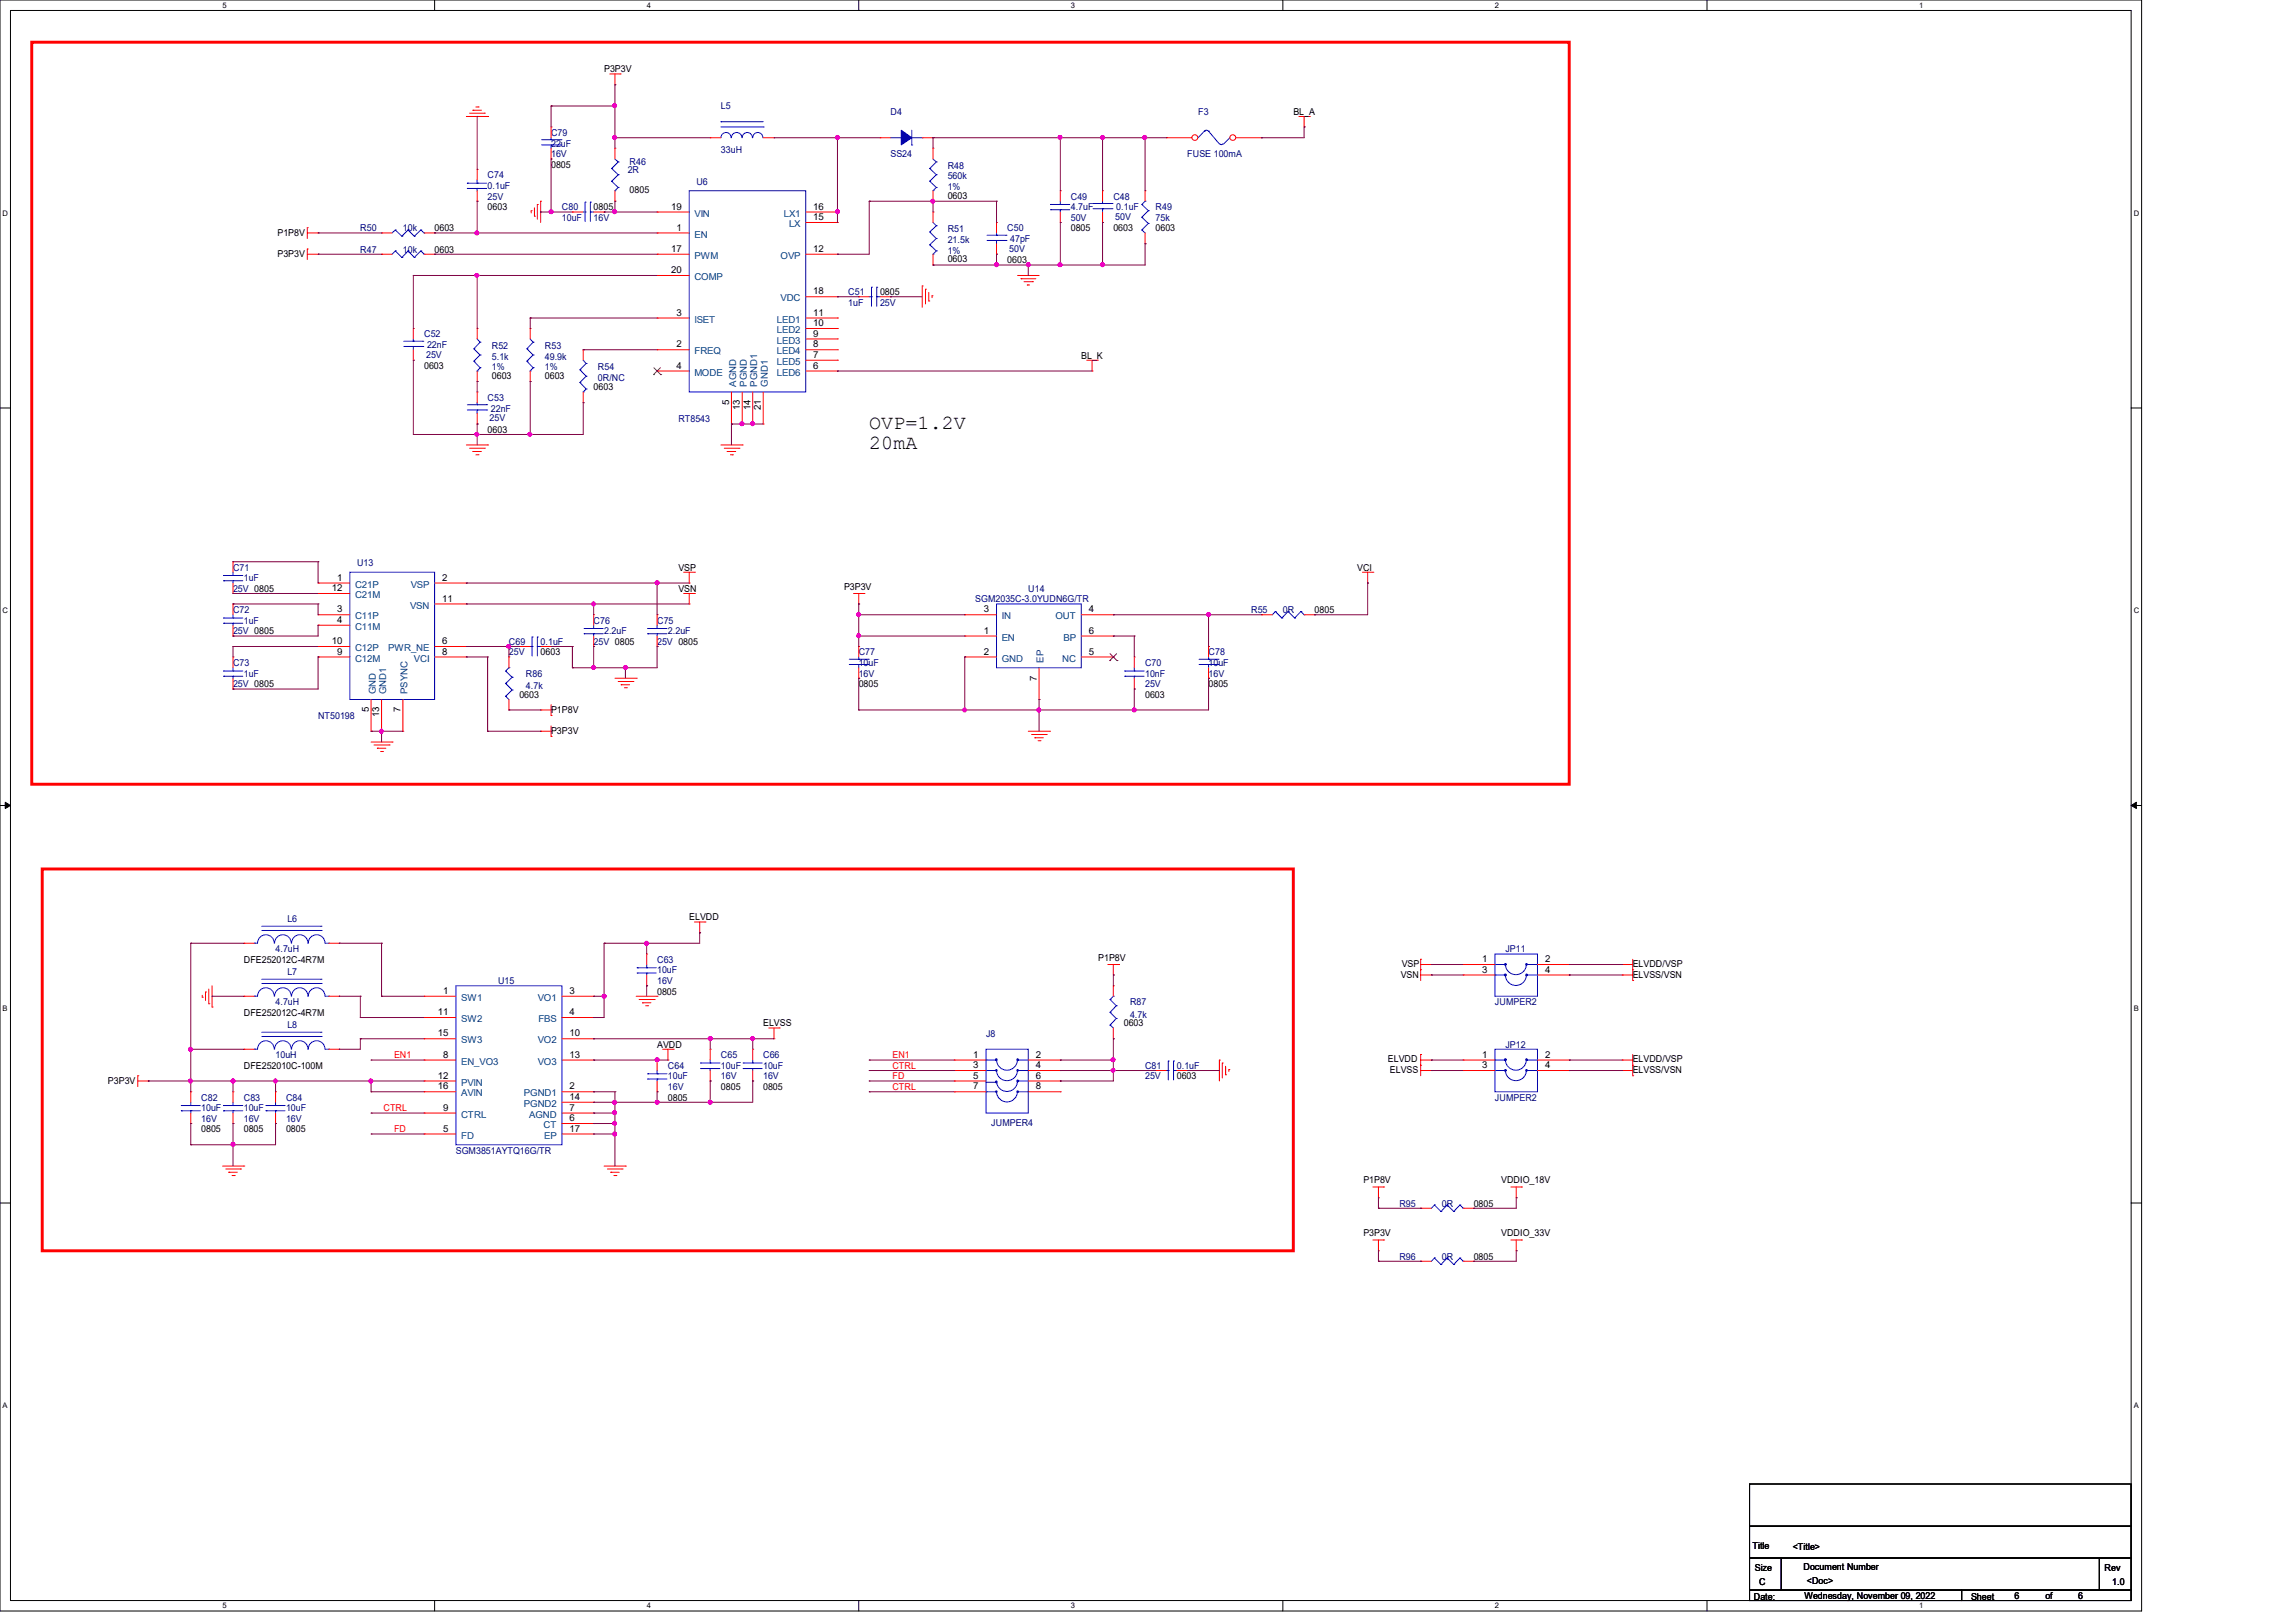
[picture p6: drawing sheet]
<svg xmlns="http://www.w3.org/2000/svg" width="297mm" height="210mm" viewBox="0 0 297 210" stroke-linecap="round" stroke-linejoin="round" font-family="sans-serif">
<defs><g id="words">
<g font-size="2.6">
<text x="112.4" y="55.5">OVP=1.2V</text>
<text x="112.4" y="58.1">20mA</text>
</g>
<g font-size="1.2">
<text x="78.1" y="9.4">P3P3V</text>
<text x="167.3" y="14.9">BL_A</text>
<text x="71.3" y="21.7">0805</text>
<text x="56.2" y="29.9">0603</text>
<text x="63.1" y="27.2">0603</text>
<text x="76.8" y="27.2">0805</text>
<text x="81.4" y="25">0805</text>
<text x="86.8" y="27.1">19</text>
<text x="87.5" y="29.8">1</text>
<text x="105.2" y="28.5">15</text>
<text x="105.2" y="27.1">16</text>
<text x="122.6" y="25.7">0603</text>
<text x="138.5" y="29.9">0805</text>
<text x="144" y="29.9">0603</text>
<text x="149.5" y="29.9">0603</text>
<text x="35.9" y="30.5">P1P8V</text>
<text x="35.9" y="33.2">P3P3V</text>
<text x="56.2" y="32.7">0603</text>
<text x="86.8" y="32.6">17</text>
<text x="86.8" y="35.3">20</text>
<text x="105.2" y="32.6">12</text>
<text x="122.6" y="33.9">0603</text>
<text x="130.3" y="34">0603</text>
<text x="87.5" y="40.9">3</text>
<text x="105.2" y="40.9">11</text>
<text x="105.2" y="38.1">18</text>
<text x="113.8" y="38.1">0805</text>
<text x="54.9" y="47.8">0603</text>
<text x="87.5" y="45">2</text>
<text x="87.5" y="47.7">4</text>
<text x="105.2" y="47.7">6</text>
<text x="105.2" y="46.3">7</text>
<text x="105.2" y="45">8</text>
<text x="105.2" y="43.6">9</text>
<text x="105.2" y="42.2">10</text>
<text x="139.9" y="46.4">BL_K</text>
<text x="63.6" y="49">0603</text>
<text x="70.5" y="49">0603</text>
<text x="76.8" y="50.5">0603</text>
<text x="94.3" y="52.4" transform="rotate(-90 94.3 52.4)">5</text>
<text x="95.7" y="53" transform="rotate(-90 95.7 53)">13</text>
<text x="97.1" y="53" transform="rotate(-90 97.1 53)">14</text>
<text x="98.4" y="53" transform="rotate(-90 98.4 53)">21</text>
<text x="63.1" y="56">0603</text>
<text x="42.9" y="76.5">12</text>
<text x="43.6" y="75.1">1</text>
<text x="57.2" y="75.1">2</text>
<text x="57.2" y="77.9">11</text>
<text x="87.8" y="73.8">VSP</text>
<text x="87.8" y="76.6">VSN</text>
<text x="109.2" y="76.3">P3P3V</text>
<text x="175.6" y="73.8">VCI</text>
<text x="42.9" y="83.4">10</text>
<text x="43.6" y="79.2">3</text>
<text x="43.6" y="80.6">4</text>
<text x="57.2" y="83.4">6</text>
<text x="127.3" y="79.2">3</text>
<text x="127.3" y="82">1</text>
<text x="140.8" y="79.2">4</text>
<text x="140.8" y="82">6</text>
<text x="170.1" y="79.3">0805</text>
<text x="43.6" y="84.7">9</text>
<text x="57.2" y="84.7">8</text>
<text x="69.9" y="84.8">0603</text>
<text x="111.1" y="88.9">0805</text>
<text x="127.3" y="84.7">2</text>
<text x="134.1" y="88.1" transform="rotate(-90 134.1 88.1)">7</text>
<text x="140.8" y="84.7">5</text>
<text x="156.3" y="88.9">0805</text>
<text x="47.7" y="92.2" transform="rotate(-90 47.7 92.2)">5</text>
<text x="49.1" y="92.8" transform="rotate(-90 49.1 92.8)">13</text>
<text x="51.8" y="92.2" transform="rotate(-90 51.8 92.2)">7</text>
<text x="67.2" y="90.3">0603</text>
<text x="71.3" y="95">P3P3V</text>
<text x="71.3" y="92.2">P1P8V</text>
<text x="148.1" y="90.3">0603</text>
<text x="89.2" y="119.1">ELVDD</text>
<text x="31.5" y="124.6">DFE252012C-4R7M</text>
<text x="142.1" y="124.3">P1P8V</text>
<text x="181.3" y="125.1">VSP</text>
<text x="191.7" y="124.5">1</text>
<text x="191.7" y="125.9">3</text>
<text x="199.9" y="124.5">2</text>
<text x="199.9" y="125.9">4</text>
<text x="211.2" y="125.1">ELVDD/VSP</text>
<text x="31.5" y="131.4">DFE252012C-4R7M</text>
<text x="56.6" y="131.4">11</text>
<text x="57.3" y="128.6">1</text>
<text x="73.7" y="128.6">3</text>
<text x="73.7" y="131.4">4</text>
<text x="85" y="128.7">0805</text>
<text x="181.2" y="126.5">VSN</text>
<text x="211.2" y="126.5">ELVSS/VSN</text>
<text x="56.6" y="134.1">15</text>
<text x="57.3" y="136.9">8</text>
<text x="73.7" y="134.1">10</text>
<text x="73.7" y="136.9">13</text>
<text x="85" y="135.6">AVDD</text>
<text x="98.7" y="132.8">ELVSS</text>
<text x="125.9" y="136.9">1</text>
<text x="134" y="136.9">2</text>
<text x="145.4" y="132.8">0603</text>
<text x="179.5" y="137.5">ELVDD</text>
<text x="191.7" y="136.9">1</text>
<text x="199.9" y="136.9">2</text>
<text x="211.2" y="137.5">ELVDD/VSP</text>
<text x="14" y="140.2">P3P3V</text>
<text x="31.5" y="138.3">DFE252010C-100M</text>
<text x="56.6" y="139.6">12</text>
<text x="56.6" y="141">16</text>
<text x="57.3" y="143.7">9</text>
<text x="73.7" y="141">2</text>
<text x="73.7" y="143.7">7</text>
<text x="73.7" y="142.3">14</text>
<text x="86.4" y="142.4">0805</text>
<text x="93.3" y="141">0805</text>
<text x="98.7" y="141">0805</text>
<text x="125.9" y="138.2">3</text>
<text x="125.9" y="139.6">5</text>
<text x="125.9" y="141">7</text>
<text x="134" y="138.2">4</text>
<text x="134" y="139.6">6</text>
<text x="134" y="141">8</text>
<text x="152.2" y="139.7">0603</text>
<text x="179.8" y="138.9">ELVSS</text>
<text x="191.7" y="138.2">3</text>
<text x="199.9" y="138.2">4</text>
<text x="211.2" y="138.9">ELVSS/VSN</text>
<text x="26" y="146.5">0805</text>
<text x="31.5" y="146.5">0805</text>
<text x="37" y="146.5">0805</text>
<text x="57.3" y="146.4">5</text>
<text x="73.7" y="145.1">6</text>
<text x="73.7" y="146.4">17</text>
<text x="176.4" y="153.1">P1P8V</text>
<text x="194.2" y="153.1">VDDIO_18V</text>
<text x="176.4" y="160">P3P3V</text>
<text x="190.6" y="156.1">0805</text>
<text x="194.2" y="160">VDDIO_33V</text>
<text x="190.6" y="163">0805</text>
<text x="226.7" y="200.4">Title</text>
<text x="227" y="203.3">Size</text>
<text x="231.9" y="200.6">&lt;Title&gt;</text>
<text x="233.3" y="203.2">Document Number</text>
<text x="272.2" y="203.3">Rev</text>
<text x="226.9" y="207">Date:</text>
<text x="227.5" y="205.1">C</text>
<text x="233.4" y="206.9">Wednesday, November 09, 2022</text>
<text x="233.7" y="204.9">&lt;Doc&gt;</text>
<text x="255" y="207">Sheet</text>
<text x="260.6" y="206.9">6</text>
<text x="264.6" y="206.9">of</text>
<text x="268.8" y="206.9">6</text>
<text x="273.2" y="205.1">1.0</text>
</g>
<g font-size="1.2" fill="#000080">
<text x="71.3" y="17.6">C79</text>
<text x="93.3" y="14.1">L5</text>
<text x="115.2" y="14.9">D4</text>
<text x="155" y="14.9">F3</text>
<text x="63.1" y="23.1">C74</text>
<text x="71.3" y="19">22uF</text>
<text x="71.3" y="20.3">16V</text>
<text x="81.2" y="22.4">2R</text>
<text x="81.4" y="21.3">R46</text>
<text x="90.1" y="23.9">U6</text>
<text x="93.3" y="19.8">33uH</text>
<text x="115.2" y="20.3">SS24</text>
<text x="122.6" y="21.8">R48</text>
<text x="122.6" y="23.2">560k</text>
<text x="153.6" y="20.3">FUSE 100mA</text>
<text x="46.6" y="29.9">R50</text>
<text x="52.1" y="29.9">10k</text>
<text x="63.1" y="24.4">0.1uF</text>
<text x="63.1" y="25.8">25V</text>
<text x="72.7" y="27.2">C80</text>
<text x="72.7" y="28.6">10uF</text>
<text x="76.8" y="28.6">16V</text>
<text x="122.6" y="24.6">1%</text>
<text x="130.3" y="29.9">C50</text>
<text x="138.5" y="25.8">C49</text>
<text x="138.5" y="27.2">4.7uF</text>
<text x="138.5" y="28.6">50V</text>
<text x="144" y="25.8">C48</text>
<text x="144.3" y="28.4">50V</text>
<text x="144.4" y="27.2">0.1uF</text>
<text x="149.5" y="27.2">R49</text>
<text x="149.5" y="28.6">75k</text>
<text x="46.6" y="32.7">R47</text>
<text x="52.1" y="32.7">10k</text>
<text x="122.6" y="30.1">R51</text>
<text x="122.6" y="31.5">21.5k</text>
<text x="122.6" y="32.8">1%</text>
<text x="130.6" y="32.6">50V</text>
<text x="130.7" y="31.3">47pF</text>
<text x="109.7" y="38.1">C51</text>
<text x="109.7" y="39.5">1uF</text>
<text x="113.8" y="39.5">25V</text>
<text x="54.9" y="43.6">C52</text>
<text x="55.1" y="46.3">25V</text>
<text x="55.2" y="45">22nF</text>
<text x="63.6" y="45.2">R52</text>
<text x="63.6" y="46.5">5.1k</text>
<text x="63.6" y="47.9">1%</text>
<text x="70.5" y="45.2">R53</text>
<text x="70.5" y="46.5">49.9k</text>
<text x="70.5" y="47.9">1%</text>
<text x="77.3" y="47.9">R54</text>
<text x="63.1" y="51.9">C53</text>
<text x="63.5" y="53.3">22nF</text>
<text x="77.3" y="49.3">0R/NC</text>
<text x="63.3" y="54.5">25V</text>
<text x="87.8" y="54.6">RT8543</text>
<text x="30.1" y="73.8">C71</text>
<text x="30.1" y="76.6">25V 0805</text>
<text x="31.5" y="75.2">1uF</text>
<text x="46.2" y="73.3">U13</text>
<text x="126.2" y="77.9">SGM2035C-3.0YUDN6G/TR</text>
<text x="133" y="76.6">U14</text>
<text x="30.1" y="79.3">C72</text>
<text x="30.1" y="82">25V 0805</text>
<text x="31.5" y="80.7">1uF</text>
<text x="65.8" y="83.4">C69</text>
<text x="69.9" y="83.4">0.1uF</text>
<text x="76.8" y="80.7">C76</text>
<text x="76.8" y="83.4">25V 0805</text>
<text x="78.1" y="82">2.2uF</text>
<text x="85" y="80.7">C75</text>
<text x="85" y="83.4">25V 0805</text>
<text x="86.4" y="82">2.2uF</text>
<text x="161.8" y="79.3">R55</text>
<text x="165.9" y="79.3">0R</text>
<text x="30.1" y="86.1">C73</text>
<text x="30.1" y="88.9">25V 0805</text>
<text x="31.5" y="87.5">1uF</text>
<text x="65.8" y="84.8">25V</text>
<text x="68" y="87.5">R86</text>
<text x="68" y="89.2">4.7k</text>
<text x="111.1" y="84.8">C77</text>
<text x="111.1" y="86.1">10uF</text>
<text x="111.1" y="87.5">16V</text>
<text x="148.1" y="86.1">C70</text>
<text x="148.1" y="87.5">10nF</text>
<text x="148.1" y="88.9">25V</text>
<text x="156.3" y="84.8">C78</text>
<text x="156.3" y="86.1">10uF</text>
<text x="156.3" y="87.5">16V</text>
<text x="41.1" y="93">NT50198</text>
<text x="37.2" y="119.3">L6</text>
<text x="35.6" y="123.2">4.7uH</text>
<text x="85" y="124.6">C63</text>
<text x="85" y="125.9">10uF</text>
<text x="194.7" y="123.2">JP11</text>
<text x="35.6" y="130">4.7uH</text>
<text x="37.2" y="126.2">L7</text>
<text x="64.4" y="127.3">U15</text>
<text x="85" y="127.3">16V</text>
<text x="146.2" y="130">R87</text>
<text x="146.2" y="131.7">4.7k</text>
<text x="193.4" y="130">JUMPER2</text>
<text x="35.6" y="136.9">10uH</text>
<text x="37.2" y="133.1">L8</text>
<text x="93.3" y="136.9">C65</text>
<text x="98.7" y="136.9">C66</text>
<text x="127.6" y="134.2">J8</text>
<text x="194.7" y="135.6">JP12</text>
<text x="26" y="142.4">C82</text>
<text x="26" y="143.8">10uF</text>
<text x="31.5" y="142.4">C83</text>
<text x="31.5" y="143.8">10uF</text>
<text x="37" y="142.4">C84</text>
<text x="37" y="143.8">10uF</text>
<text x="86.4" y="138.3">C64</text>
<text x="86.4" y="139.7">10uF</text>
<text x="86.4" y="141">16V</text>
<text x="93.3" y="138.3">10uF</text>
<text x="93.3" y="139.7">16V</text>
<text x="98.7" y="138.3">10uF</text>
<text x="98.7" y="139.7">16V</text>
<text x="148.1" y="138.3">C81</text>
<text x="148.1" y="139.7">25V</text>
<text x="152.2" y="138.3">0.1uF</text>
<text x="193.4" y="142.4">JUMPER2</text>
<text x="26" y="145.2">16V</text>
<text x="31.5" y="145.2">16V</text>
<text x="37" y="145.2">16V</text>
<text x="59" y="149.3">SGM3851AYTQ16G/TR</text>
<text x="128.2" y="145.7">JUMPER4</text>
<text x="181" y="156.1">R95</text>
<text x="186.5" y="156.1">0R</text>
<text x="181" y="163">R96</text>
<text x="186.5" y="163">0R</text>
</g>
<g font-size="1.2" fill="#004080">
<text x="89.8" y="28">VIN</text>
<text x="101.4" y="28">LX1</text>
<text x="102.1" y="29.4">LX</text>
<text x="89.8" y="30.7">EN</text>
<text x="89.8" y="33.5">PWM</text>
<text x="101" y="33.5">OVP</text>
<text x="89.8" y="41.7">ISET</text>
<text x="89.8" y="36.2">COMP</text>
<text x="100.5" y="41.7">LED1</text>
<text x="101" y="39">VDC</text>
<text x="89.8" y="45.8">FREQ</text>
<text x="100.5" y="47.2">LED5</text>
<text x="100.5" y="45.8">LED4</text>
<text x="100.5" y="44.4">LED3</text>
<text x="100.5" y="43.1">LED2</text>
<text x="89.8" y="48.6">MODE</text>
<text x="95.2" y="50" transform="rotate(-90 95.2 50)">AGND</text>
<text x="96.6" y="50" transform="rotate(-90 96.6 50)">PGND</text>
<text x="98" y="50" transform="rotate(-90 98 50)">PGND1</text>
<text x="99.3" y="50" transform="rotate(-90 99.3 50)">GND1</text>
<text x="100.5" y="48.6">LED6</text>
<text x="45.9" y="76">C21P</text>
<text x="45.9" y="77.4">C21M</text>
<text x="53.1" y="76">VSP</text>
<text x="45.9" y="80.1">C11P</text>
<text x="45.9" y="81.5">C11M</text>
<text x="53" y="78.7">VSN</text>
<text x="129.6" y="80.1">IN</text>
<text x="129.6" y="82.9">EN</text>
<text x="136.5" y="80.1">OUT</text>
<text x="137.6" y="82.9">BP</text>
<text x="45.9" y="85.6">C12M</text>
<text x="45.9" y="84.2">C12P</text>
<text x="48.6" y="89.8" transform="rotate(-90 48.6 89.8)">GND</text>
<text x="50" y="89.8" transform="rotate(-90 50 89.8)">GND1</text>
<text x="50.2" y="84.2">PWR_NE</text>
<text x="52.7" y="89.8" transform="rotate(-90 52.7 89.8)">PSYNC</text>
<text x="53.6" y="85.6">VCI</text>
<text x="129.6" y="85.6">GND</text>
<text x="135" y="85.7" transform="rotate(-90 135 85.7)">EP</text>
<text x="137.4" y="85.6">NC</text>
<text x="59.6" y="129.5">SW1</text>
<text x="69.6" y="129.5">VO1</text>
<text x="59.6" y="137.8">EN_VO3</text>
<text x="59.6" y="132.2">SW2</text>
<text x="59.6" y="135">SW3</text>
<text x="69.6" y="135">VO2</text>
<text x="69.6" y="137.8">VO3</text>
<text x="69.6" y="132.2">FBS</text>
<text x="59.6" y="140.5">PVIN</text>
<text x="59.6" y="141.9">AVIN</text>
<text x="67.8" y="141.9">PGND1</text>
<text x="67.8" y="143.2">PGND2</text>
<text x="59.6" y="147.3">FD</text>
<text x="59.6" y="144.6">CTRL</text>
<text x="68.5" y="144.6">AGND</text>
<text x="70.3" y="146">CT</text>
<text x="70.4" y="147.3">EP</text>
</g>
<g font-size="1.2" fill="#f00">
<text x="51" y="136.9">EN1</text>
<text x="115.4" y="136.9">EN1</text>
<text x="49.6" y="143.8">CTRL</text>
<text x="115.4" y="138.3">CTRL</text>
<text x="115.4" y="139.6">FD</text>
<text x="115.4" y="141">CTRL</text>
<text x="51" y="146.5">FD</text>
</g>
<g font-size="1">
<text x="28.8" y="1">5</text>
<text x="83.7" y="1">4</text>
<text x="138.5" y="1">3</text>
<text x="193.4" y="1">2</text>
<text x="248.2" y="1">1</text>
<text x=".3" y="27.9">D</text>
<text x="276" y="27.9">D</text>
<text x=".3" y="79.4">C</text>
<text x="276" y="79.4">C</text>
<text x=".3" y="130.8">B</text>
<text x="276" y="130.8">B</text>
<text x=".3" y="182.2">A</text>
<text x="276" y="182.2">A</text>
<text x="28.8" y="208.1">5</text>
<text x="83.7" y="208.1">4</text>
<text x="138.5" y="208.1">3</text>
<text x="193.4" y="208.1">2</text>
<text x="248.2" y="208.1">1</text>
</g>
</g></defs>
<g fill="none" stroke="#000" stroke-width=".13">
<path d="M0 0h277v208.4h-277zM1.4 1.4h274.3v205.7h-274.3zM56.2 0v1.4M111.1 0v1.4M165.9 0v1.4M220.8 0v1.4M0 52.8h1.4M275.7 52.8h1.3M0 104.2h1.4M.7 103.8l.7 .4-.7 .4zM275.7 104.2l.7-.4v.8zM275.7 104.2h1.3"/>
<path d="M0 155.7h1.4M275.7 155.7h1.3M226.3 192h49.4v5.5h-49.4zM226.3 197.5h49.4v4.1h-49.4zM56.2 207.1v1.3M111.1 207.1v1.3M165.9 207.1v1.3M220.8 207.1v1.3M226.3 201.6h4.1v4.1h-4.1zM226.3 205.7h27.4v1.4h-27.4zM230.4 201.6h41.2v4.1h-41.2zM253.7 205.7h22v1.4h-22z"/>
<path d="M271.6 201.6h4.1v4.1h-4.1z"/>
</g>
<path d="M.7 103.8l.7 .4-.7 .4zM275.7 104.2l.7-.4v.8z" fill="#000"/>
<path d="M4.1 5.5h198.9v96h-198.9zM5.5 112.4h161.8v49.4h-161.8z" fill="none" stroke="#f00" stroke-width=".38"/>
<g fill="none" stroke="#f00" stroke-width=".13">
<path d="M60.3 15.1h2.8M60.7 14.6h2M61.2 14.3h.1M61.2 14.3h1.1M61.6 13.8h.2M61.8 13.8h.1M62.7 14.6h.1M63.1 15.1h.1M78.9 9.6h1.3M79.5 11h.1M79.5 9.6v1.4M80.2 9.6h.1"/>
<path d="M168 15.1h1.4M168.7 16.4h.1M168.7 15.1v1.3M169.4 15.1h.1M39.8 29.5h.1M39.8 32.2h.1M39.8 30.1h1.3M39.8 29.5v1.4M39.8 32.2v1.4M39.8 32.9h1.3M41.1 30.1h.1M41.1 32.9h.1"/>
<path d="M68.7 27.3h.1M68.7 27.3v.3M69.1 28h.1M69.1 26.9v1.1M69.5 26.5h.1M69.5 26.5v1.9M69.9 26h.1M69.9 26v2.8M119.3 37h.1M119.3 37v2.8M119.7 37.4h.1M119.7 37.4v1.9"/>
<path d="M120.1 38.9h.1M120.1 37.8v1.1M120.6 38.3h.1M120.6 38.3v.2M131.7 35.6h.1M131.7 35.6h2.7M132.1 36.1h.1M132.1 36.1h1.9M132.5 36.4h1.1M132.9 36.9h.1M132.9 36.9h.3M133.6 36.4h.1"/>
<path d="M137.2 28.8h.1M137.2 24.7h.1M137.2 24.7v1.3M137.2 27.4v1.4M60.3 57.6h2.8M60.7 58h2M61.2 58.4h.1M61.2 58.4h1.1M61.6 58.8h.2M61.7 42.5h.1M61.7 49.4h.1M61.7 42.5v1.4"/>
<path d="M61.7 48v1.4M61.8 58.8h.1M62.7 58h.1M63.1 57.6h.1M93.3 57.6h2.7M93.7 58h1.9M94.1 58.4h.1M94.1 58.4h1.1M94.5 58.8h.2M94.7 58.8h.1M95.6 58h.1M96 57.6h.1"/>
<path d="M140.6 46.6h1.3M141.3 48h.1M141.3 46.6v1.4M141.9 46.6h.1M41.1 75.4h.1M41.1 79.5h.1M41.1 76.8h.1M41.1 76.8h4.2M41.1 79.5h4.2M41.1 75.4h4.2M56.2 75.4h4.1M56.2 78.1h4.1"/>
<path d="M60.3 75.4h.1M60.3 78.1h.1M88.4 74h1.4M88.4 76.8h1.4M89.2 75.4h.1M89.2 78.1h.1M89.2 74v1.4M89.2 76.8v1.3M89.8 74h.1M89.8 76.8h.1M110.4 76.8h1.4M111.1 78.1h.1"/>
<path d="M111.1 76.8v1.3M111.8 76.8h.1M163.2 79.5h.1M163.2 79.5h1.4M168.7 79.5h1.4M170.1 79.5h.1M176.2 74h1.4M176.9 75.4h.1M176.9 74v1.4M177.6 74h.1M41.1 80.9h.1M41.1 85h.1"/>
<path d="M41.1 83.7h.1M41.1 80.9h4.2M41.1 83.7h4.2M41.1 85h4.2M48 94.6h.1M48 96h2.7M48 90.5v4.1M48.4 96.4h1.9M48.8 96.8h.1M48.8 96.8h1.1M49.2 97.2h.3M49.4 94.6h.1"/>
<path d="M49.4 90.5v4.1M49.5 97.2h.1M50.3 96.4h.1M50.7 96h.1M52.1 94.6h.1M52.1 90.5v4.1M56.2 83.7h4.1M56.2 85h4.1M60.3 83.7h.1M60.3 85h.1M69.9 94.6h.1M69.9 91.9h.1"/>
<path d="M69.9 94.6h1.4M69.9 91.9h1.4M71.3 95.3h.1M71.3 92.6h.1M71.3 91.2v1.4M71.3 93.9v1.4M79.5 87.8h2.8M80 88.2h1.9M80.3 88.6h.1M80.3 88.6h1.1M80.8 89h.2M81 89h.1"/>
<path d="M81.9 88.2h.1M82.3 87.8h.1M133 94.6h2.8M133.4 95h1.9M133.9 95.5h.1M133.9 95.5h1.1M134.3 95.8h.2M134.5 95.8h.1M135.3 95h.1M135.8 94.6h.1M89.8 119.3h1.4M90.5 119.3v1.4"/>
<path d="M91.2 119.3h.1M17.8 139.2h.1M17.8 139.9h1.4M17.8 139.2v1.4M19.2 139.9h.1M26.2 129h.1M26.2 128.8v.2M26.6 128.4h.1M26.6 128.4v1.1M27 129.9h.1M27 128v1.9M27.4 130.3h.1"/>
<path d="M27.4 127.6v2.7M31.5 122h.1M31.5 122h1.4M42.5 122h1.4M43.9 122h.1M82.3 128.9h2.7M82.7 129.3h1.9M83.1 129.8h.1M83.1 129.8h1.1M83.5 130.1h.3M83.8 130.1h.1M84.6 129.3h.1"/>
<path d="M85 128.9h.1M85.7 135.8h1.4M86.4 137.2h.1M86.4 135.8v1.4M87.1 135.8h.1M90.5 120.7h.1M99.4 133h1.4M100.1 134.4h.1M100.1 133v1.4M100.8 133h.1M143.3 124.8h1.4M144 126.2h.1"/>
<path d="M144 124.8v1.4M144.7 124.8h.1M149.5 138.5h.1M149.5 138.5h1.4M152.2 138.5h1.4M153.6 138.5h.1M157.7 137.2h.1M157.7 137.2v2.7M158.1 137.5h.1M158.1 137.5v2M158.5 139.1h.1M158.5 138v1.1"/>
<path d="M159 138.4h.1M159 138.4v.2M183.8 124.1h.1M183.8 125.5h.1M183.8 136.4h.1M183.8 137.8h.1M183.8 124.8h1.4M183.8 124.1v2.8M183.8 136.4v2.8M183.8 126.2h1.4M183.8 137.2h1.4M183.8 138.5h1.4"/>
<path d="M185.2 124.8h.1M185.2 126.2h.1M185.2 137.2h.1M185.2 138.5h.1M209.8 137.2h.1M209.8 138.5h.1M209.8 124.8h.1M209.8 126.2h.1M209.8 124.8h1.4M209.8 126.2h1.4M209.8 137.2h1.4M209.8 138.5h1.4"/>
<path d="M211.2 137.8h.1M211.2 139.2h.1M211.2 125.5h.1M211.2 126.9h.1M211.2 124.1v2.8M211.2 136.4v2.8M28.8 150.9h2.7M29.2 151.3h1.9M29.6 151.7h.1M29.6 151.7h1.1M30 152.1h.3M30.3 152.1h.1"/>
<path d="M31.1 151.3h.1M31.5 150.9h.1M78.1 150.9h2.8M78.6 151.3h1.9M79 151.7h.1M79 151.7h1.1M79.4 152.1h.3M79.7 152.1h.1M80.5 151.3h.1M80.9 150.9h.1M177.6 153.6h1.4M178.3 155h.1"/>
<path d="M178.3 153.6v1.4M179 153.6h.1M195.5 153.6h1.3M196.1 155h.1M196.1 153.6v1.4M196.8 153.6h.1M177.6 160.4h1.4M178.3 161.8h.1M178.3 160.4v1.4M179 160.4h.1M195.5 160.4h1.3M196.1 161.8h.1"/>
<path d="M196.1 160.4v1.4M196.8 160.4h.1"/>
</g>
<g fill="none" stroke="#00f" stroke-width=".13">
<path d="M135.9 26.5h.1M135.9 27.1h.1M135.9 26.5h2.5M135.9 27.1h2.5M137.2 27.1h.1M137.2 26.5h.1M137.2 26v.5M137.2 27.1v.3M61.3 45.1h.1M61.3 46.7h.1M61.3 45.1l.8 .8M61.3 46.7l.8 .9"/>
<path d="M61.7 48h.1M61.7 43.9l.4 .4M62.1 44.3h.1M62.1 45.9h.1M62.1 47.6h.1M62.1 44.3l-.8 .8M62.1 45.9l-.8 .8M62.1 47.6l-.4 .4M45.3 74h10.9v16.5h-10.9zM165 79.1h.1M165 79.1l-.4 .4M165 79.1l.8 .9"/>
<path d="M165.8 80h.1M166.6 79.1h.1M166.6 79.1l-.8 .9M166.6 79.1l.9 .9M167.5 80h.1M168.3 79.1h.1M168.3 79.1l-.8 .9M168.3 79.1l.4 .4M168.7 79.5h.1M33.9 119.8h7.6M41.5 119.8h.1M32.9 122h.1"/>
<path d="M32.9 122h.4a1.08 1.08 0 0 1 1.1-1.1 1.08 1.08 0 0 1 1.1 1.1M33.9 120.4h7.6M35.5 122a1.08 1.08 0 0 1 1.1-1.1 1.08 1.08 0 0 1 1.1 1.1M37.7 122a1.06 1.06 0 0 1 1.1-1.1 1.06 1.06 0 0 1 1 1.1M39.9 122a1.08 1.08 0 0 1 1.1-1.1 1.08 1.08 0 0 1 1 1.1M41.5 120.4h.1M42.1 122h.4M42.5 122h.1M150.9 138.5h.2M151.1 138.5h.1M151.1 137.3h.1M151.1 137.3v2.4"/>
<path d="M151.8 137.3h.1M151.8 138.5h.1M151.8 138.5h.4M151.8 137.3v2.4M194.7 138.5a1.36 1.36 0 0 0 1.4 1.3 1.36 1.36 0 0 0 1.3-1.3"/>
</g>
<circle cx="197.5" cy="138.5" r=".11" fill="#00f"/>
<g fill="none" stroke="#00f" stroke-width=".13">
<path d="M194.7 137.2a1.36 1.36 0 0 0 1.4 1.3 1.36 1.36 0 0 0 1.3-1.3"/>
<circle cx="197.5" cy="138.5" r=".11"/>
</g>
<circle cx="197.5" cy="137.1" r=".12" fill="#00f"/>
<circle cx="197.5" cy="137.1" r=".12" fill="none" stroke="#00f" stroke-width=".13"/>
<circle cx="194.7" cy="137.1" r=".13" fill="#00f"/>
<circle cx="194.7" cy="137.1" r=".13" fill="none" stroke="#00f" stroke-width=".13"/>
<path d="M194.6 138.4h.2v.2h-.2z" fill-rule="evenodd" fill="#00f"/>
<g fill="none" stroke="#00f" stroke-width=".13">
<path d="M51.1 29.8h.1M51.1 29.8l-.4 .3M51.1 29.8l.9 .8M52 30.6h.1M52.8 29.8h.1M52.8 29.8l-.8 .8M52.8 29.8l.8 .8M53.6 30.6h.1M54.4 29.8h.1M54.4 29.8l-.8 .8M54.4 29.8l.5 .3M54.9 30.1h.1"/>
<path d="M75.4 27.4h.3M75.7 27.4h.1M75.7 26.2h.1M75.7 26.2v2.5M76.4 26.2h.1M76.4 27.4h.1M76.4 27.4h.4M76.4 26.2v2.5M141.4 27h2.4M141.4 26.3h2.4M142.6 26.3h.1M142.6 27h.1"/>
<path d="M142.6 26v.3M142.6 27v.4M143.8 27h.1M143.8 26.3h.1M28.9 74.5h.1M28.9 75.1h.1M28.9 74.5h2.5M28.9 75.1h2.5M30.1 75.1h.1M30.1 74.5h.1M30.1 74v.5M30.1 75.1v.3"/>
<path d="M128.9 78.1h11v8.3h-11zM28.9 86.8h.1M28.9 87.5h.1M28.9 86.8h2.5M28.9 87.5h2.5M30.1 87.5h.1M30.1 86.8h.1M30.1 86.4v.4M30.1 87.5v.3M75.6 81.3h.1M75.6 82h.1M75.6 81.3h2.4"/>
<path d="M75.6 82h2.4M76.8 82h.1M76.8 81.3h.1M76.8 80.9v.4M76.8 82v.3M83.8 81.3h.1M83.8 82h.1M83.8 81.3h2.5M83.8 82h2.5M85 82h.1M85 81.3h.1M85 80.9v.4"/>
<path d="M85 82v.3M145.5 86.8h.1M145.5 87.5h.1M145.5 86.8h2.5M145.5 87.5h2.5M146.7 87.5h.1M146.7 86.8h.1M146.7 86.4v.4M146.7 87.5v.3M32.9 128.9h.1M32.9 128.9h.4a1.08 1.08 0 0 1 1.1-1.1 1.08 1.08 0 0 1 1.1 1.1M33.9 127.3h7.6"/>
<path d="M33.9 126.7h7.6M35.5 128.9a1.08 1.08 0 0 1 1.1-1.1 1.08 1.08 0 0 1 1.1 1.1M37.7 128.9a1.06 1.06 0 0 1 1.1-1.1 1.06 1.06 0 0 1 1 1.1M39.9 128.9a1.08 1.08 0 0 1 1.1-1.1 1.08 1.08 0 0 1 1 1.1M41.5 127.3h.1M41.5 126.7h.1M42.1 128.9h.4M42.5 128.9h.1M193.4 135.8h5.5v5.5h-5.5zM193.4 138.5h.1M193.4 137.2h.1M193.4 137.2h1.3"/>
<path d="M193.4 138.5h1.3M194.6 138.4h.2v.2h-.2zM194.7 126.2a1.35 1.35 0 0 0 1.4 1.3 1.35 1.35 0 0 0 1.3-1.3M197.5 137.2h.1M197.5 138.5h.1M197.5 137.2h1.4M197.5 138.5h1.4M23.5 143h.1M23.5 143.7h.1M23.5 143h2.4M23.5 143.7h2.4M24.7 143.7h.1"/>
<path d="M24.7 143h.1M24.7 142.6v.4M24.7 143.7v.3"/>
</g>
<g fill="none" stroke="#f00" stroke-width=".13">
<path d="M49.4 30.1h.1M49.4 30.1h1.3M54.9 30.1h1.3M56.2 30.1h.1M74 27.4h.1M74 27.4h1.4M76.8 27.4h1.3M78.1 27.4h.1M142.6 24.7h.1M142.6 28.8h.1M142.6 24.7v1.3M142.6 27.4v1.4"/>
<path d="M30.1 76.8h.1M30.1 72.7h.1M30.1 72.7v1.3M30.1 75.4v1.4M76.8 79.5h.1M76.8 79.5v1.4M85 79.5h.1M85 79.5v1.4M124.8 79.5h.1M124.8 79.5h4.1M139.9 79.5h4.1M144 79.5h.1"/>
<path d="M30.1 89.2h.1M30.1 85h.1M30.1 85v1.4M30.1 87.8v1.4M76.8 83.7h.1M76.8 82.3v1.4M85 83.7h.1M85 82.3v1.4M124.8 85h.1M124.8 82.3h.1M124.8 85h4.1M124.8 82.3h4.1"/>
<path d="M134.4 90.5h.1M134.4 86.4v4.1M139.9 85h4.1M139.9 82.3h4.1M144 82.3h.1M144 85h.1M146.7 89.2h.1M146.7 85h.1M146.7 85v1.4M146.7 87.8v1.4M31.5 128.9h.1M31.5 128.9h1.4"/>
<path d="M42.5 128.9h1.4M43.9 128.9h.1M189.3 137.2h.1M189.3 138.5h.1M189.3 137.2h4.1M189.3 138.5h4.1M198.9 137.2h4.1M198.9 138.5h4.1M203 137.2h.1M203 138.5h.1M24.7 145.4h.1M24.7 141.3h.1"/>
<path d="M24.7 141.3v1.3M24.7 144v1.4"/>
</g>
<path d="M143.6 85.5h.1M143.6 84.6l.9 .9M144.4 84.6l-.8 .9M144.5 85.5h.1" fill="none" stroke="#804000" stroke-width=".13"/>
<circle cx="197.5" cy="126.1" r=".12" fill="#00f"/>
<g fill="none" stroke="#00f" stroke-width=".13">
<path d="M194.7 124.8a1.36 1.36 0 0 0 1.4 1.3 1.36 1.36 0 0 0 1.3-1.3"/>
<circle cx="197.5" cy="126.1" r=".12"/>
</g>
<circle cx="197.5" cy="124.8" r=".11" fill="#00f"/>
<circle cx="197.5" cy="124.8" r=".11" fill="none" stroke="#00f" stroke-width=".13"/>
<path d="M194.6 124.7h.2v.2h-.2z" fill-rule="evenodd" fill="#00f"/>
<path d="M194.6 124.7h.2v.2h-.2z" fill="none" stroke="#00f" stroke-width=".13"/>
<circle cx="194.7" cy="126.2" r=".13" fill="#00f"/>
<g fill="none" stroke="#00f" stroke-width=".13">
<path d="M93.3 17.8a.66 .66 0 0 1 .6-.7 .66 .66 0 0 1 .7 .7M93.3 15.7h.1M93.3 15.7h5.4M93.3 16.4h5.4M94.6 17.8a.68 .68 0 0 1 .7-.7 .68 .68 0 0 1 .7 .7M96 17.8a.66 .66 0 0 1 .7-.7 .66 .66 0 0 1 .6 .7M97.4 17.8a.66 .66 0 0 1 .6-.7 .66 .66 0 0 1 .7 .7M98.7 16.4h.1M155.8 17l.3-.2 .2 .2M155.8 17h.1M155.8 17l-.8 .8M156.3 17h.1"/>
<path d="M156.3 17l1.4 1.6M158.2 18.6a.27 .27 0 0 1-.4 0M159.1 17.8h.1M159.1 17.8l-.8 .8M60.5 23.7h.1M60.5 24.4h.1M60.5 23.7h2.4M60.5 24.4h2.4M61.7 24.4h.1M61.7 23.7h.1M61.7 23.3v.4M61.7 24.4v.3"/>
<path d="M79.1 21.8h.1M79.1 23.5h.1M79.1 21.8l.9 .8M79.1 23.5l.9 .8M79.5 24.7h.1M79.5 20.6l.5 .4M80 21h.1M80 22.6h.1M80 24.3h.1M80 21l-.9 .8M80 22.6l-.9 .9M80 24.3l-.5 .4"/>
<path d="M120.3 30h.1M120.3 31.7h.1M120.3 30l.8 .9M120.3 31.7l.8 .8M120.7 32.9h.1M120.7 28.8l.4 .4M121.1 29.2h.1M121.1 30.9h.1M121.1 32.5h.1M121.1 29.2l-.8 .8M121.1 30.9l-.8 .8M121.1 32.5l-.4 .4"/>
<path d="M52.2 44.8h2.5M52.2 44.2h2.5M53.5 44.2h.1M53.5 44.8h.1M53.5 43.9v.3M53.5 44.8v.5M54.7 44.8h.1M54.7 44.2h.1M60.5 53h2.4M60.5 52.4h2.4M61.7 52.4h.1M61.7 53h.1"/>
<path d="M61.7 52.1v.3M61.7 53v.5M62.9 53h.1M62.9 52.4h.1M28.9 80h.1M28.9 80h2.5M30.1 80h.1M30.1 79.5v.5M28.9 80.6h.1M28.9 80.6h2.5M30.1 80.6h.1M30.1 80.6v.3"/>
<path d="M32.9 135.8h.1M32.9 135.8h.4a1.08 1.08 0 0 1 1.1-1.1 1.08 1.08 0 0 1 1.1 1.1M33.9 134.1h7.6M33.9 133.6h7.6M35.5 135.8a1.08 1.08 0 0 1 1.1-1.1 1.08 1.08 0 0 1 1.1 1.1M37.7 135.8a1.06 1.06 0 0 1 1.1-1.1 1.06 1.06 0 0 1 1 1.1M39.9 135.8a1.08 1.08 0 0 1 1.1-1.1 1.08 1.08 0 0 1 1 1.1M41.5 134.1h.1M41.5 133.6h.1M42.1 135.8h.4M42.5 135.8h.1M82.4 125.2h.1"/>
<path d="M82.4 125.9h.1M82.4 125.2h2.5M82.4 125.9h2.5M83.7 125.9h.1M83.7 125.2h.1M83.7 124.8v.4M83.7 125.9v.3M143.6 132.6h.1M143.6 131h.1M143.6 129.3h.1M143.6 132.6l.4 .4M143.6 131l.8 .8"/>
<path d="M143.6 129.3l.8 .8M144 128.9h.1M144 128.9l-.4 .4M144.4 131.8h.1M144.4 130.1h.1M144.4 131.8l-.8 .8M144.4 130.1l-.8 .9M193.4 123.4h5.5v5.5h-5.5zM193.4 126.2h.1M193.4 124.8h.1M193.4 124.8h1.3M193.4 126.2h1.3"/>
<path d="M197.5 124.8h.1M197.5 126.2h.1M197.5 124.8h1.4M197.5 126.2h1.4M34.4 143h.1M34.4 143.7h.1M34.4 143h2.5M34.4 143.7h2.5M35.6 143.7h.1M35.6 143h.1M35.6 142.6v.4M35.6 143.7v.3"/>
<path d="M185.5 155.9h.1M185.5 155.9l-.3 .4M185.5 155.9l.9 .9M186.4 156.8h.1M187.2 155.9h.1M187.2 155.9l-.8 .9M187.2 155.9l.8 .9M188 156.8h.1M188.8 155.9h.1M188.8 155.9l-.8 .9M188.8 155.9l.5 .4M189.3 156.3h.1"/>
<circle cx="194.7" cy="126.2" r=".13"/>
</g>
<g fill="none" stroke="#f00" stroke-width=".13">
<path d="M79.5 19.2h.1M79.5 19.2v1.4M91.9 17.8h.1M91.9 17.8h1.4M98.7 17.8h1.4M100.1 17.8h.1M61.7 26h.1M61.7 21.9h.1M61.7 21.9v1.4M61.7 24.7v1.3M79.5 26h.1M79.5 24.7v1.3"/>
<path d="M120.7 27.4h.1M120.7 34.3h.1M120.7 27.4v1.4M120.7 32.9v1.4M53.5 42.5h.1M53.5 46.6h.1M53.5 42.5v1.4M53.5 45.3v1.3M61.7 50.7h.1M61.7 54.9h.1M61.7 50.7v1.4M61.7 53.5v1.4"/>
<path d="M30.1 78.1h.1M30.1 78.1v1.4M30.1 82.3h.1M30.1 80.9v1.4M31.5 135.8h.1M31.5 135.8h1.4M42.5 135.8h1.4M43.9 135.8h.1M83.7 127.6h.1M83.7 123.4h.1M83.7 123.4v1.4M83.7 126.2v1.4"/>
<path d="M144 134.4h.1M144 127.6h.1M144 127.6v1.3M144 133v1.4M189.3 124.8h.1M189.3 126.2h.1M189.3 124.8h4.1M189.3 126.2h4.1M198.9 124.8h4.1M198.9 126.2h4.1M203 124.8h.1M203 126.2h.1"/>
<path d="M35.6 145.4h.1M35.6 141.3h.1M35.6 141.3v1.3M35.6 144v1.4M183.8 156.3h.1M183.8 156.3h1.4M189.3 156.3h1.3M190.6 156.3h.1"/>
</g>
<circle cx="154.6" cy="17.8" r=".37" fill="#fff"/>
<g fill="none" stroke="#f00" stroke-width=".13">
<path d="M150.9 17.8h.1M150.9 17.8h3.3"/>
<circle cx="154.6" cy="17.8" r=".37"/>
</g>
<circle cx="159.5" cy="17.8" r=".37" fill="#fff"/>
<g fill="none" stroke="#f00" stroke-width=".13">
<path d="M159.9 17.8h3.3M163.2 17.8h.1M49.4 32.9h.1M49.4 32.9h1.3M54.9 32.9h1.3M56.2 32.9h.1M148.1 31.5h.1M148.1 24.7h.1M148.1 24.7v1.3M148.1 30.1v1.4"/>
<circle cx="159.5" cy="17.8" r=".37"/>
</g>
<g fill="none" stroke="#00f" stroke-width=".13">
<path d="M51.1 32.5h.1M51.1 32.5l-.4 .4M51.1 32.5l.9 .8M52 33.3h.1M52.8 32.5h.1M52.8 32.5l-.8 .8M52.8 32.5l.8 .8M53.6 33.3h.1M54.4 32.5h.1M54.4 32.5l-.8 .8M54.4 32.5l.5 .4M54.9 32.9h.1"/>
<path d="M147.7 29.8h.1M147.7 28.1h.1M147.7 26.5h.1M147.7 29.8l.4 .3M147.7 28.1l.8 .8M147.7 26.5l.8 .8M148.1 26h.1M148.1 26l-.4 .5M148.5 28.9h.1M148.5 27.3h.1M148.5 28.9l-.8 .9M148.5 27.3l-.8 .8"/>
<path d="M128.9 138.5a1.36 1.36 0 0 0 1.4 1.3 1.36 1.36 0 0 0 1.3-1.3"/>
</g>
<circle cx="131.6" cy="138.5" r=".11" fill="#00f"/>
<g fill="none" stroke="#00f" stroke-width=".13">
<path d="M128.9 139.9a1.35 1.35 0 0 0 1.4 1.3 1.35 1.35 0 0 0 1.3-1.3M128.9 137.2a1.36 1.36 0 0 0 1.4 1.3 1.36 1.36 0 0 0 1.3-1.3"/>
<circle cx="131.6" cy="138.5" r=".11"/>
</g>
<circle cx="131.6" cy="137.1" r=".12" fill="#00f"/>
<circle cx="131.6" cy="137.1" r=".12" fill="none" stroke="#00f" stroke-width=".13"/>
<circle cx="128.9" cy="137.1" r=".12" fill="#00f"/>
<circle cx="128.9" cy="137.1" r=".12" fill="none" stroke="#00f" stroke-width=".13"/>
<circle cx="128.9" cy="138.5" r=".11" fill="#00f"/>
<circle cx="128.9" cy="138.5" r=".11" fill="none" stroke="#00f" stroke-width=".13"/>
<circle cx="128.9" cy="140" r=".12" fill="#00f"/>
<circle cx="128.9" cy="140" r=".12" fill="none" stroke="#00f" stroke-width=".13"/>
<circle cx="131.6" cy="139.9" r=".12" fill="#00f"/>
<g fill="none" stroke="#00f" stroke-width=".13">
<path d="M127.6 135.8h5.4v8.2h-5.4zM127.6 138.5h.1M127.6 137.2h.1M127.6 137.2h1.3M127.6 138.5h1.3M131.7 137.2h.1M131.7 138.5h.1M131.7 139.9h.1M131.7 137.2h1.3M131.7 138.5h1.3M131.7 139.9h1.3M127.6 140h.1"/>
<path d="M127.6 141.3h.1M127.6 140h1.3M127.6 141.3h1.3"/>
<circle cx="131.6" cy="139.9" r=".12"/>
</g>
<circle cx="128.9" cy="141.2" r=".11" fill="#00f"/>
<g fill="none" stroke="#00f" stroke-width=".13">
<path d="M128.9 141.3a1.36 1.36 0 0 0 1.4 1.3 1.36 1.36 0 0 0 1.3-1.3"/>
<circle cx="128.9" cy="141.2" r=".11"/>
</g>
<circle cx="131.6" cy="141.2" r=".11" fill="#00f"/>
<g fill="none" stroke="#00f" stroke-width=".13">
<path d="M89.2 24.7h15v26h-15zM127.7 31.1h2.4M127.7 30.4h2.4M128.9 30.4h.1M128.9 31.1h.1M128.9 30.1v.3M128.9 31.1v.4M130.1 31.1h.1M130.1 30.4h.1M90.6 137.5h.1M90.6 138.3h.1M90.6 137.5h2.5"/>
<path d="M90.6 138.3h2.5M91.9 138.3h.1M91.9 137.5h.1M91.9 137.2v.3M91.9 138.3v.2M131.7 141.3h.1M131.7 141.3h1.3"/>
<circle cx="131.6" cy="141.2" r=".11"/>
</g>
<g fill="none" stroke="#f00" stroke-width=".13">
<path d="M85 30.1h.1M85 32.9h.1M85 27.4h.1M85 35.6h.1M85 30.1h4.2M85 32.9h4.2M85 27.4h4.2M85 35.6h4.2M104.2 32.9h4.1M104.2 28.8h4.1M104.2 27.4h4.1M104.2 38.4h4.1"/>
<path d="M108.3 32.9h.1M108.3 28.8h.1M108.3 27.4h.1M108.3 38.4h.1M128.9 28.8h.1M128.9 32.9h.1M128.9 28.8v1.3M128.9 31.5v1.4M85 45.3h.1M85 41.1h.1M85 48h.1M85 45.3h4.2"/>
<path d="M85 41.1h4.2M85 48h4.2M94.6 54.9h.1M94.6 50.7v4.2M96 54.9h.1M96 50.7v4.2M97.4 54.9h.1M97.4 50.7v4.2M98.7 54.9h.1M98.7 50.7v4.2M104.2 45.3h4.1M104.2 41.1h4.1"/>
<path d="M104.2 48h4.1M104.2 46.6h4.1M104.2 43.9h4.1M104.2 42.5h4.1M108.3 48h.1M108.3 46.6h.1M108.3 45.3h.1M108.3 43.9h.1M108.3 42.5h.1M108.3 41.1h.1M91.9 139.9h.1M91.9 135.8h.1"/>
<path d="M91.9 135.8v1.4M91.9 138.5v1.4M123.4 137.2h.1M123.4 138.5h.1M123.4 139.9h.1M123.4 137.2h4.2M123.4 138.5h4.2M123.4 139.9h4.2M133 137.2h4.2M133 138.5h4.2M133 139.9h4.2M137.2 137.2h.1"/>
<path d="M137.2 138.5h.1M137.2 139.9h.1M123.4 141.3h.1M123.4 141.3h4.2M133 141.3h4.2M137.2 141.3h.1"/>
</g>
<path d="M84.5 48.5h.1M84.6 47.6l.9 .9M85.4 47.6l-.9 .9M85.5 48.5h.1" fill="none" stroke="#804000" stroke-width=".13"/>
<path d="M116.6 16.8l1.3 1-1.3 1z" fill-rule="evenodd" fill="#00f"/>
<g fill="none" stroke="#00f" stroke-width=".13">
<path d="M70.1 18.8h2.5M70.1 18.1h2.5M71.3 18.1h.1M71.3 18.8h.1M71.3 17.8v.3M71.3 18.8v.4M72.6 18.8h.1M72.6 18.1h.1M115.2 17.8h1.4M116.6 16.8l1.3 1-1.3 1zM116.6 17.8h.1M117.9 18.8h.1"/>
<path d="M117.9 16.8v2M117.9 17.8h1.4M119.3 17.8h.1M112.4 38.4h.3M112.7 38.4h.1M112.7 37.2h.1M112.7 37.2v2.4M113.4 37.2h.1M113.4 38.4h.1M113.4 38.4h.4M113.4 37.2v2.4M120.3 21.8h.1"/>
<path d="M120.3 23.5h.1M120.3 21.8l.8 .8M120.3 23.5l.8 .8M120.7 24.7h.1M120.7 20.6l.4 .4M121.1 21h.1M121.1 22.6h.1M121.1 24.3h.1M121.1 21l-.8 .8M121.1 22.6l-.8 .9M121.1 24.3l-.4 .4M68.2 45.1h.1"/>
<path d="M68.2 46.7h.1M68.2 45.1l.8 .8M68.2 46.7l.8 .9M68.6 48h.1M68.6 43.9l.4 .4M69 44.3h.1M69 45.9h.1M69 47.6h.1M69 44.3l-.8 .8M69 45.9l-.8 .8M69 47.6l-.4 .4M75 47.8h.1"/>
<path d="M75 49.5h.1M75 47.8l.8 .9M75 49.5l.8 .8M75.4 50.7h.1M75.4 46.6l.4 .4M75.8 47h.1M75.8 48.7h.1M75.8 50.3h.1M75.8 47l-.8 .8M75.8 48.7l-.8 .8M75.8 50.3l-.4 .4M65.4 90.1h.1"/>
<path d="M65.4 88.4h.1M65.4 86.8h.1M65.4 90.1l.4 .4M65.4 88.4l.9 .9M65.4 86.8l.9 .8M65.8 86.4h.1M65.8 86.4l-.4 .4M66.3 89.3h.1M66.3 87.6h.1M66.3 89.3l-.9 .8M66.3 87.6l-.9 .8M68.6 83.7h.2"/>
<path d="M68.8 83.7h.1M68.8 82.4h.1M68.8 82.4v2.5M69.5 82.4h.1M69.5 83.7h.1M69.5 83.7h.4M69.5 82.4v2.5M109.9 86h2.4M109.9 85.3h2.4M111.1 85.3h.1M111.1 86h.1M111.1 85v.3"/>
<path d="M111.1 86v.4M112.3 86h.1M112.3 85.3h.1M155.1 86h2.5M155.1 85.3h2.5M156.3 85.3h.1M156.3 86h.1M156.3 85v.3M156.3 86v.4M157.6 86h.1M157.6 85.3h.1M59 127.6h13.7v20.5h-13.7z"/>
<path d="M83.8 138.9h.1M83.8 139.6h.1M83.8 138.9h2.5M83.8 139.6h2.5M85 139.6h.1M85 138.9h.1M85 138.5v.4M85 139.6v.3M96.1 137.5h.1M96.1 138.3h.1M96.1 137.5h2.5M96.1 138.3h2.5"/>
<path d="M97.4 138.3h.1M97.4 137.5h.1M97.4 137.2v.3M97.4 138.3v.2M28.9 143h.1M28.9 143.7h.1M28.9 143h2.5M28.9 143.7h2.5M30.1 143.7h.1M30.1 143h.1M30.1 142.6v.4M30.1 143.7v.3"/>
<path d="M185.5 162.8h.1M185.5 162.8l-.3 .4M185.5 162.8l.9 .8M186.4 163.6h.1M187.2 162.8h.1M187.2 162.8l-.8 .8M187.2 162.8l.8 .8M188 163.6h.1M188.8 162.8h.1M188.8 162.8l-.8 .8M188.8 162.8l.5 .4M189.3 163.2h.1"/>
</g>
<g fill="none" stroke="#f00" stroke-width=".13">
<path d="M71.3 16.4h.1M71.3 16.4v1.4M71.3 19.2v1.4M113.8 17.8h.1M113.8 17.8h1.4M119.3 17.8h1.4M120.7 17.8h.1M120.7 19.2h.1M120.7 19.2v1.4M71.3 20.6h.1M111.1 38.4h.1M111.1 38.4h1.3"/>
<path d="M113.8 38.4h1.4M115.2 38.4h.1M120.7 26h.1M120.7 24.7v1.3M68.6 42.5h.1M68.6 49.4h.1M68.6 42.5v1.4M68.6 48v1.4M75.4 45.3h.1M75.4 52.1h.1M75.4 45.3v1.3M75.4 50.7v1.4"/>
<path d="M65.8 91.9h.1M65.8 85h.1M65.8 85v1.4M65.8 90.5v1.4M67.2 83.7h.1M67.2 83.7h1.4M69.9 83.7h1.4M71.3 83.7h.1M111.1 83.7h.1M111.1 87.8h.1M111.1 83.7v1.3M111.1 86.4v1.4"/>
<path d="M156.3 83.7h.1M156.3 87.8h.1M156.3 83.7v1.3M156.3 86.4v1.4M54.9 128.9h.1M54.9 137.2h.1M54.9 131.7h.1M54.9 139.9h.1M54.9 134.4h.1M54.9 128.9h4.1M54.9 131.7h4.1M54.9 137.2h4.1"/>
<path d="M54.9 134.4h4.1M54.9 139.9h4.1M72.7 128.9h4.1M72.7 131.7h4.1M72.7 137.2h4.1M72.7 134.4h4.1M76.8 128.9h.1M76.8 131.7h.1M76.8 134.4h.1M76.8 137.2h.1M85 137.2h.1M85 137.2v1.3"/>
<path d="M85 139.9v1.4M97.4 139.9h.1M97.4 135.8h.1M97.4 135.8v1.4M97.4 138.5v1.4M30.1 145.4h.1M30.1 141.3h.1M30.1 141.3v1.3M30.1 144v1.4M54.9 146.7h.1M54.9 144h.1M54.9 141.3h.1"/>
<path d="M54.9 141.3h4.1M54.9 146.7h4.1M54.9 144h4.1M72.7 141.3h4.1M72.7 146.7h4.1M72.7 145.4h4.1M72.7 144h4.1M72.7 142.6h4.1M76.8 141.3h.1M76.8 145.4h.1M76.8 144h.1M76.8 142.6h.1"/>
<path d="M76.8 146.7h.1M85 141.3h.1M183.8 163.2h.1M183.8 163.2h1.4M189.3 163.2h1.3M190.6 163.2h.1"/>
</g>
<path d="M163.2 17.8h.1M168.7 16.4h.1M168.7 16.4v1.4h-5.5M80.9 86.4h.1M80.9 86.4v1.4" fill="none" stroke="#800040" stroke-width=".13"/>
<circle cx="80.9" cy="86.4" r=".25" fill="#f0f"/>
<circle cx="80.9" cy="86.4" r=".25" fill="none" stroke="#f0f" stroke-width=".13"/>
<path d="M60.3 75.4h.1M60.3 75.4h24.7M76.8 86.4h.1M76.8 83.7h.1M76.8 86.4h4.1M76.8 83.7v2.7M85 83.7h.1M85 83.7v2.7" fill="none" stroke="#800040" stroke-width=".13"/>
<circle cx="85" cy="75.4" r=".25" fill="#f0f"/>
<circle cx="85" cy="75.4" r=".25" fill="none" stroke="#f0f" stroke-width=".13"/>
<path d="M60.3 78.1h.1M60.3 78.1h16.5" fill="none" stroke="#800040" stroke-width=".13"/>
<circle cx="76.8" cy="78.1" r=".24" fill="#f0f"/>
<circle cx="76.8" cy="78.1" r=".24" fill="none" stroke="#f0f" stroke-width=".13"/>
<g fill="none" stroke="#800040" stroke-width=".13">
<path d="M30.1 72.7h.1M30.1 76.8h.1M30.1 78.1h.1M30.1 72.7h11M30.1 76.8h11M30.1 78.1h11M41.1 72.7h.1M41.1 78.1h.1M41.1 72.7v2.7M41.1 78.1v1.4M30.1 82.3h.1M30.1 83.7h.1"/>
<path d="M30.1 89.2h.1M30.1 83.7h11M41.1 80.9h.1M41.1 85h.1M41.1 80.9v1.4h-11M41.1 85v4.2h-11M49.4 94.6h.1M49.4 94.6v1.4M80.9 86.4h.1M80.9 86.4h4.1"/>
</g>
<circle cx="49.3" cy="94.6" r=".24" fill="#f0f"/>
<circle cx="49.3" cy="94.6" r=".24" fill="none" stroke="#f0f" stroke-width=".13"/>
<path d="M48 94.6h.1M48 94.6h4.1M49.4 94.6h.1M60.3 83.7h.1M60.3 83.7h5.5M63.1 85h.1M63.1 94.6h.1M63.1 85v9.6M63.1 94.6h6.8M65.8 83.7h.1M65.8 83.7v1.3" fill="none" stroke="#800040" stroke-width=".13"/>
<circle cx="65.8" cy="83.6" r=".24" fill="#f0f"/>
<circle cx="65.8" cy="83.6" r=".24" fill="none" stroke="#f0f" stroke-width=".13"/>
<path d="M60.3 85h.1M60.3 85h2.8M65.8 83.7h.1M65.8 83.7h1.4M74 83.7h.1M74 86.4h.1M74 83.7v2.7M74 86.4h2.8" fill="none" stroke="#800040" stroke-width=".13"/>
<circle cx="76.8" cy="86.3" r=".24" fill="#f0f"/>
<circle cx="76.8" cy="86.3" r=".24" fill="none" stroke="#f0f" stroke-width=".13"/>
<g fill="none" stroke="#800040" stroke-width=".13">
<path d="M61.7 26h.1M61.7 30.1h.1M61.7 26v4.1M61.7 30.1h23.3M176.9 75.4h.1M176.9 75.4v4.1M30.1 83.7h.1M30.1 83.7v1.3M71.3 83.7h.1M71.3 83.7h2.7M144 82.3h.1M144 82.3h2.7"/>
<path d="M146.7 82.3h.1M146.7 89.2h.1M146.7 91.9h.1M146.7 82.3v2.7M146.7 89.2v2.7M146.7 91.9h9.6"/>
</g>
<circle cx="61.7" cy="30.1" r=".25" fill="#f0f"/>
<circle cx="61.7" cy="30.1" r=".25" fill="none" stroke="#f0f" stroke-width=".13"/>
<g fill="none" stroke="#800040" stroke-width=".13">
<path d="M61.7 15.1h.1M61.7 15.1v6.8M53.5 35.6h.1M53.5 35.6v6.9M53.5 35.6h8.2M61.7 35.6h.1M61.7 35.6v6.9M53.5 56.2h.1M53.5 56.2h15.1M61.7 56.2h.1M61.7 56.2v1.4M76.8 78.1h.1"/>
<path d="M76.8 78.1v1.4M76.8 78.1h12.4M85 75.4h.1M85 75.4v4.1M85 75.4h4.2M65.8 91.9h.1M65.8 91.9h4.1"/>
</g>
<circle cx="61.7" cy="56.2" r=".24" fill="#f0f"/>
<circle cx="61.7" cy="56.2" r=".24" fill="none" stroke="#f0f" stroke-width=".13"/>
<path d="M61.7 35.6h.1M61.7 35.6h23.3M53.5 46.6h.1M53.5 46.6v9.6" fill="none" stroke="#800040" stroke-width=".13"/>
<circle cx="61.7" cy="35.6" r=".24" fill="#f0f"/>
<circle cx="61.7" cy="35.6" r=".24" fill="none" stroke="#f0f" stroke-width=".13"/>
<g fill="none" stroke="#800040" stroke-width=".13">
<path d="M115.2 38.4h.1M115.2 38.4h4.1M61.7 49.4h.1M61.7 54.9h.1M61.7 49.4v1.3M61.7 54.9v1.3M75.4 52.1h.1M75.4 45.3h.1M75.4 52.1v4.1M75.4 45.3h9.6M94.6 54.9h.1M94.6 54.9v2.7"/>
<path d="M96 54.9h.1M96 54.9h2.7M97.4 54.9h.1"/>
</g>
<circle cx="97.3" cy="54.8" r=".24" fill="#f0f"/>
<circle cx="97.3" cy="54.8" r=".24" fill="none" stroke="#f0f" stroke-width=".13"/>
<circle cx="96" cy="54.8" r=".25" fill="#f0f"/>
<circle cx="96" cy="54.8" r=".25" fill="none" stroke="#f0f" stroke-width=".13"/>
<path d="M120.7 26h.1M120.7 26v1.4M94.6 54.9h.1M94.6 54.9h1.4" fill="none" stroke="#800040" stroke-width=".13"/>
<circle cx="120.6" cy="26" r=".25" fill="#f0f"/>
<circle cx="120.6" cy="26" r=".25" fill="none" stroke="#f0f" stroke-width=".13"/>
<path d="M120.7 34.3h.1M128.9 32.9h.1M128.9 32.9v1.4h-8.2" fill="none" stroke="#800040" stroke-width=".13"/>
<circle cx="128.9" cy="34.2" r=".25" fill="#f0f"/>
<circle cx="128.9" cy="34.2" r=".25" fill="none" stroke="#f0f" stroke-width=".13"/>
<path d="M108.3 32.9h.1M108.3 32.9h4.1M120.7 26h.1M120.7 26h8.2M128.9 26h.1M128.9 26v2.8M111.1 79.5h.1M111.1 78.1h.1M111.1 79.5h13.7M111.1 78.1v1.4" fill="none" stroke="#800040" stroke-width=".13"/>
<circle cx="111.1" cy="79.5" r=".24" fill="#f0f"/>
<circle cx="111.1" cy="79.5" r=".24" fill="none" stroke="#f0f" stroke-width=".13"/>
<path d="M112.4 26h.1M112.4 26v6.9M112.4 26h8.3M128.9 34.3h.1M128.9 34.3h4.1" fill="none" stroke="#800040" stroke-width=".13"/>
<circle cx="133" cy="34.2" r=".25" fill="#f0f"/>
<circle cx="133" cy="34.2" r=".25" fill="none" stroke="#f0f" stroke-width=".13"/>
<path d="M100.1 17.8h.1M100.1 17.8h8.2M133 34.3h.1M133 34.3v1.3" fill="none" stroke="#800040" stroke-width=".13"/>
<circle cx="108.3" cy="17.8" r=".25" fill="#f0f"/>
<circle cx="108.3" cy="17.8" r=".25" fill="none" stroke="#f0f" stroke-width=".13"/>
<path d="M108.3 17.8h.1M108.3 17.8h5.5M120.7 17.8h.1M120.7 17.8h21.9M137.2 17.8h.1M108.3 27.4h.1M108.3 27.4v1.4" fill="none" stroke="#800040" stroke-width=".13"/>
<circle cx="142.6" cy="17.8" r=".25" fill="#f0f"/>
<circle cx="142.6" cy="17.8" r=".25" fill="none" stroke="#f0f" stroke-width=".13"/>
<circle cx="137.1" cy="17.8" r=".25" fill="#f0f"/>
<circle cx="137.1" cy="17.8" r=".25" fill="none" stroke="#f0f" stroke-width=".13"/>
<path d="M111.1 82.3h.1M111.1 82.3h13.7" fill="none" stroke="#800040" stroke-width=".13"/>
<circle cx="111.1" cy="82.2" r=".24" fill="#f0f"/>
<circle cx="111.1" cy="82.2" r=".24" fill="none" stroke="#f0f" stroke-width=".13"/>
<path d="M133 34.3h.1M133 34.3h9.6M137.2 34.3h.1M111.1 79.5h.1M111.1 79.5v2.8" fill="none" stroke="#800040" stroke-width=".13"/>
<circle cx="142.6" cy="34.2" r=".25" fill="#f0f"/>
<circle cx="142.6" cy="34.2" r=".25" fill="none" stroke="#f0f" stroke-width=".13"/>
<circle cx="137.1" cy="34.2" r=".25" fill="#f0f"/>
<circle cx="137.1" cy="34.2" r=".25" fill="none" stroke="#f0f" stroke-width=".13"/>
<path d="M142.6 17.8h.1M142.6 17.8h5.5M137.2 28.8h.1M137.2 28.8v5.5M142.6 28.8h.1M142.6 28.8v5.5" fill="none" stroke="#800040" stroke-width=".13"/>
<circle cx="148.1" cy="17.8" r=".25" fill="#f0f"/>
<circle cx="148.1" cy="17.8" r=".25" fill="none" stroke="#f0f" stroke-width=".13"/>
<g fill="none" stroke="#800040" stroke-width=".13">
<path d="M142.6 17.8h.1M142.6 17.8v6.9M148.1 17.8h.1M148.1 17.8v6.9M148.1 17.8h2.8M142.6 34.3h.1M148.1 31.5h.1M148.1 31.5v2.8h-5.5M108.3 48h.1M108.3 48h33M111.1 82.3h.1M111.1 87.8h.1"/>
<path d="M111.1 91.9h.1M111.1 82.3v1.4M111.1 87.8v4.1M111.1 91.9h13.7"/>
</g>
<circle cx="124.8" cy="91.9" r=".24" fill="#f0f"/>
<circle cx="124.8" cy="91.9" r=".24" fill="none" stroke="#f0f" stroke-width=".13"/>
<g fill="none" stroke="#800040" stroke-width=".13">
<path d="M79.5 11h.1M79.5 11v2.7M41.1 32.9h.1M41.1 30.1h.1M41.1 32.9h8.3M41.1 30.1h8.3M56.2 32.9h.1M56.2 30.1h.1M56.2 32.9h28.8M56.2 30.1h5.5M68.6 41.1h.1M68.6 49.4h.1"/>
<path d="M68.6 56.2h.1M68.6 41.1v1.4M68.6 49.4v6.8M68.6 41.1h16.4M68.6 56.2h6.8M124.8 85h.1M124.8 85v6.9M134.4 90.5h.1M134.4 91.9h.1M134.4 90.5v4.1"/>
</g>
<circle cx="68.5" cy="56.2" r=".24" fill="#f0f"/>
<circle cx="68.5" cy="56.2" r=".24" fill="none" stroke="#f0f" stroke-width=".13"/>
<path d="M79.5 17.8h.1M79.5 17.8h12.4M124.8 91.9h.1M124.8 91.9h9.6" fill="none" stroke="#800040" stroke-width=".13"/>
<circle cx="79.5" cy="17.8" r=".25" fill="#f0f"/>
<circle cx="79.5" cy="17.8" r=".25" fill="none" stroke="#f0f" stroke-width=".13"/>
<path d="M79.5 17.8h.1M79.5 17.8v1.4M108.3 17.8h.1M108.3 17.8v9.6" fill="none" stroke="#800040" stroke-width=".13"/>
<circle cx="108.3" cy="27.4" r=".25" fill="#f0f"/>
<circle cx="108.3" cy="27.4" r=".25" fill="none" stroke="#f0f" stroke-width=".13"/>
<path d="M144 79.5h.1M144 79.5h12.3M156.3 79.5h.1M156.3 79.5v4.2M134.4 91.9h.1M134.4 91.9h12.3M156.3 87.8h.1M156.3 87.8v4.1" fill="none" stroke="#800040" stroke-width=".13"/>
<circle cx="146.7" cy="91.9" r=".25" fill="#f0f"/>
<circle cx="146.7" cy="91.9" r=".25" fill="none" stroke="#f0f" stroke-width=".13"/>
<circle cx="134.4" cy="91.9" r=".25" fill="#f0f"/>
<circle cx="134.4" cy="91.9" r=".25" fill="none" stroke="#f0f" stroke-width=".13"/>
<path d="M120.7 17.8h.1M120.7 17.8v1.4M137.2 17.8h.1M137.2 17.8v6.9M156.3 79.5h.1M156.3 79.5h6.9" fill="none" stroke="#800040" stroke-width=".13"/>
<circle cx="156.3" cy="79.5" r=".25" fill="#f0f"/>
<circle cx="156.3" cy="79.5" r=".25" fill="none" stroke="#f0f" stroke-width=".13"/>
<path d="M69.9 27.4h.1M69.9 27.4h1.4M170.1 79.5h.1M170.1 79.5h6.8" fill="none" stroke="#800040" stroke-width=".13"/>
<circle cx="71.3" cy="27.4" r=".25" fill="#f0f"/>
<circle cx="71.3" cy="27.4" r=".25" fill="none" stroke="#f0f" stroke-width=".13"/>
<path d="M71.3 13.7h.1M71.3 13.7v2.7M71.3 13.7h8.2M79.5 13.7h.1M79.5 13.7v4.1" fill="none" stroke="#800040" stroke-width=".13"/>
<circle cx="79.5" cy="13.7" r=".25" fill="#f0f"/>
<circle cx="79.5" cy="13.7" r=".25" fill="none" stroke="#f0f" stroke-width=".13"/>
<path d="M71.3 20.6h.1M71.3 27.4h.1M71.3 20.6v6.8M71.3 27.4h2.7M78.1 27.4h.1M79.5 26h.1M79.5 26v1.4h-1.4" fill="none" stroke="#800040" stroke-width=".13"/>
<circle cx="79.5" cy="27.4" r=".25" fill="#f0f"/>
<circle cx="79.5" cy="27.4" r=".25" fill="none" stroke="#f0f" stroke-width=".13"/>
<g fill="none" stroke="#800040" stroke-width=".13">
<path d="M79.5 27.4h.1M79.5 27.4h5.5M108.3 38.4h.1M108.3 38.4h2.8M137.2 137.2h.1M137.2 137.2h6.8M144 134.4h.1M144 138.5h.1M144 137.2h.1M144 134.4v4.1M144 138.5h5.5M153.6 138.5h.1"/>
<path d="M153.6 138.5h4.1"/>
</g>
<circle cx="144" cy="137.1" r=".25" fill="#f0f"/>
<circle cx="144" cy="137.1" r=".25" fill="none" stroke="#f0f" stroke-width=".13"/>
<path d="M137.2 138.5h.1M137.2 138.5h6.8" fill="none" stroke="#800040" stroke-width=".13"/>
<circle cx="144" cy="138.5" r=".24" fill="#f0f"/>
<circle cx="144" cy="138.5" r=".24" fill="none" stroke="#f0f" stroke-width=".13"/>
<g fill="none" stroke="#800040" stroke-width=".13">
<path d="M24.7 122h.1M24.7 122h6.8M24.7 122v13.8M43.9 122h.1M43.9 128.9h.1M43.9 135.8h.1M43.9 122h5.5M43.9 128.9h2.7M46.6 128.9h.1M46.6 131.7h.1M46.6 134.4h.1M46.6 128.9v2.8"/>
<path d="M46.6 134.4v1.4h-2.7M46.6 131.7h8.3M46.6 134.4h8.3M49.4 122h.1M49.4 128.9h.1M49.4 122v6.9M49.4 128.9h5.5M112.4 137.2h.1M112.4 138.5h.1M112.4 139.9h.1M112.4 137.2h11M112.4 138.5h11"/>
<path d="M112.4 139.9h11M137.2 139.9h.1M144 126.2h.1M144 138.5h.1M144 126.2v1.4M144 138.5v1.4h-6.8M112.4 141.3h.1M112.4 141.3h11"/>
</g>
<circle cx="24.6" cy="135.8" r=".25" fill="#f0f"/>
<circle cx="24.6" cy="135.8" r=".25" fill="none" stroke="#f0f" stroke-width=".13"/>
<g fill="none" stroke="#800040" stroke-width=".13">
<path d="M24.7 135.8h.1M24.7 139.9h.1M24.7 135.8h6.8M24.7 139.9h5.4M24.7 135.8v4.1M27.4 128.9h.1M27.4 128.9h4.1M30.1 139.9h.1M30.1 139.9v1.4M48 139.9h.1M48 139.9h6.9M48 139.9v1.4"/>
<path d="M48 141.3h.1M48 141.3h6.9"/>
</g>
<circle cx="30.1" cy="139.9" r=".25" fill="#f0f"/>
<circle cx="30.1" cy="139.9" r=".25" fill="none" stroke="#f0f" stroke-width=".13"/>
<path d="M30.1 139.9h.1M30.1 139.9h17.9M35.6 139.9h.1M35.6 139.9v1.4" fill="none" stroke="#800040" stroke-width=".13"/>
<circle cx="48" cy="139.9" r=".25" fill="#f0f"/>
<circle cx="48" cy="139.9" r=".25" fill="none" stroke="#f0f" stroke-width=".13"/>
<circle cx="35.6" cy="139.9" r=".24" fill="#f0f"/>
<circle cx="35.6" cy="139.9" r=".24" fill="none" stroke="#f0f" stroke-width=".13"/>
<path d="M24.7 139.9h.1M24.7 139.9v1.4M24.7 145.4h.1M24.7 148.1h.1M24.7 145.4v2.7M30.1 145.4h.1M30.1 148.1h.1M30.1 145.4v2.7M35.6 145.4h.1M35.6 145.4v2.7h-10.9" fill="none" stroke="#800040" stroke-width=".13"/>
<circle cx="30.1" cy="148.1" r=".25" fill="#f0f"/>
<circle cx="30.1" cy="148.1" r=".25" fill="none" stroke="#f0f" stroke-width=".13"/>
<path d="M19.2 139.9h.1M19.2 139.9h5.5M30.1 148.1h.1M30.1 148.1v2.8" fill="none" stroke="#800040" stroke-width=".13"/>
<circle cx="24.6" cy="139.9" r=".25" fill="#f0f"/>
<circle cx="24.6" cy="139.9" r=".25" fill="none" stroke="#f0f" stroke-width=".13"/>
<path d="M76.8 134.4h.1M76.8 134.4h15.1M78.1 122h.1M78.1 122h5.6M83.7 122h.1M83.7 122v1.4" fill="none" stroke="#800040" stroke-width=".13"/>
<circle cx="91.9" cy="134.4" r=".25" fill="#f0f"/>
<circle cx="91.9" cy="134.4" r=".25" fill="none" stroke="#f0f" stroke-width=".13"/>
<path d="M91.9 134.4h.1M91.9 134.4h5.5" fill="none" stroke="#800040" stroke-width=".13"/>
<circle cx="97.3" cy="134.4" r=".24" fill="#f0f"/>
<circle cx="97.3" cy="134.4" r=".24" fill="none" stroke="#f0f" stroke-width=".13"/>
<path d="M76.8 137.2h.1M76.8 137.2h9.6M85 137.2h.1M97.4 134.4h.1M97.4 134.4h2.7" fill="none" stroke="#800040" stroke-width=".13"/>
<circle cx="85" cy="137.1" r=".25" fill="#f0f"/>
<circle cx="85" cy="137.1" r=".25" fill="none" stroke="#f0f" stroke-width=".13"/>
<path d="M76.8 141.3h.1M76.8 146.7h.1M76.8 141.3h2.7M76.8 146.7h2.7M79.5 141.3h.1M79.5 141.3v1.3" fill="none" stroke="#800040" stroke-width=".13"/>
<circle cx="79.5" cy="146.7" r=".25" fill="#f0f"/>
<circle cx="79.5" cy="146.7" r=".25" fill="none" stroke="#f0f" stroke-width=".13"/>
<path d="M76.8 145.4h.1M76.8 144h.1M76.8 145.4h2.7M76.8 144h2.7M79.5 146.7h.1M79.5 145.4h.1M79.5 144h.1M79.5 144v6.9" fill="none" stroke="#800040" stroke-width=".13"/>
<circle cx="79.5" cy="145.4" r=".24" fill="#f0f"/>
<circle cx="79.5" cy="145.4" r=".24" fill="none" stroke="#f0f" stroke-width=".13"/>
<circle cx="79.5" cy="144" r=".25" fill="#f0f"/>
<circle cx="79.5" cy="144" r=".25" fill="none" stroke="#f0f" stroke-width=".13"/>
<path d="M76.8 142.6h.1M76.8 142.6h2.7M79.5 142.6h.1M79.5 142.6v1.4" fill="none" stroke="#800040" stroke-width=".13"/>
<circle cx="79.5" cy="142.6" r=".25" fill="#f0f"/>
<circle cx="79.5" cy="142.6" r=".25" fill="none" stroke="#f0f" stroke-width=".13"/>
<path d="M76.8 128.9h.1M76.8 131.7h.1M76.8 128.9h1.3M78.1 122h.1M78.1 128.9h.1M78.1 122v9.7h-1.3M79.5 142.6h.1M85 141.3h.1M85 141.3v1.3h-5.5" fill="none" stroke="#800040" stroke-width=".13"/>
<circle cx="78.1" cy="128.9" r=".25" fill="#f0f"/>
<circle cx="78.1" cy="128.9" r=".25" fill="none" stroke="#f0f" stroke-width=".13"/>
<path d="M91.9 139.9h.1M91.9 139.9v2.7h-6.9M85 142.6h.1" fill="none" stroke="#800040" stroke-width=".13"/>
<circle cx="91.9" cy="142.6" r=".25" fill="#f0f"/>
<circle cx="91.9" cy="142.6" r=".25" fill="none" stroke="#f0f" stroke-width=".13"/>
<circle cx="85" cy="142.6" r=".25" fill="#f0f"/>
<circle cx="85" cy="142.6" r=".25" fill="none" stroke="#f0f" stroke-width=".13"/>
<g fill="none" stroke="#800040" stroke-width=".13">
<path d="M48 137.2h.1M48 137.2h6.9M83.7 127.6h.1M83.7 122h.1M83.7 127.6v1.3M90.5 120.7h.1M90.5 120.7v1.3h-6.8M91.9 134.4h.1M91.9 134.4v1.4M97.4 139.9h.1M97.4 134.4h.1M97.4 134.4v1.4"/>
<path d="M97.4 139.9v2.7h-5.5M48 144h.1M48 146.7h.1M48 144h6.9M48 146.7h6.9M91.9 142.6h.1"/>
</g>
<circle cx="83.6" cy="122" r=".24" fill="#f0f"/>
<circle cx="83.6" cy="122" r=".24" fill="none" stroke="#f0f" stroke-width=".13"/>
<g fill="none" stroke="#800040" stroke-width=".13">
<path d="M185.2 124.8h.1M185.2 126.2h.1M185.2 137.2h.1M185.2 138.5h.1M185.2 124.8h4.1M185.2 126.2h4.1M185.2 137.2h4.1M185.2 138.5h4.1M203 124.8h.1M203 126.2h.1M203 137.2h.1M203 138.5h.1"/>
<path d="M203 124.8h6.8M203 126.2h6.8M203 137.2h6.8M203 138.5h6.8M178.3 156.3h.1M178.3 155v1.3M178.3 156.3h5.5M183.8 156.3h.1M190.6 156.3h.1M196.1 155h.1M196.1 155v1.3h-5.5M178.3 163.2h.1"/>
<path d="M178.3 161.8v1.4M178.3 163.2h5.5M183.8 163.2h.1M190.6 163.2h.1M196.1 161.8h.1M196.1 161.8v1.4h-5.5"/>
</g>
<circle cx="80.9" cy="86.4" r=".25" fill="#f0f"/>
<circle cx="80.9" cy="86.4" r=".25" fill="none" stroke="#f0f" stroke-width=".13"/>
<circle cx="85" cy="75.4" r=".25" fill="#f0f"/>
<circle cx="85" cy="75.4" r=".25" fill="none" stroke="#f0f" stroke-width=".13"/>
<circle cx="76.8" cy="78.1" r=".24" fill="#f0f"/>
<circle cx="76.8" cy="78.1" r=".24" fill="none" stroke="#f0f" stroke-width=".13"/>
<circle cx="49.3" cy="94.6" r=".24" fill="#f0f"/>
<circle cx="49.3" cy="94.6" r=".24" fill="none" stroke="#f0f" stroke-width=".13"/>
<circle cx="65.8" cy="83.6" r=".24" fill="#f0f"/>
<circle cx="65.8" cy="83.6" r=".24" fill="none" stroke="#f0f" stroke-width=".13"/>
<circle cx="76.8" cy="86.3" r=".24" fill="#f0f"/>
<circle cx="76.8" cy="86.3" r=".24" fill="none" stroke="#f0f" stroke-width=".13"/>
<circle cx="61.7" cy="30.1" r=".25" fill="#f0f"/>
<circle cx="61.7" cy="30.1" r=".25" fill="none" stroke="#f0f" stroke-width=".13"/>
<circle cx="61.7" cy="56.2" r=".24" fill="#f0f"/>
<circle cx="61.7" cy="56.2" r=".24" fill="none" stroke="#f0f" stroke-width=".13"/>
<circle cx="61.7" cy="35.6" r=".24" fill="#f0f"/>
<circle cx="61.7" cy="35.6" r=".24" fill="none" stroke="#f0f" stroke-width=".13"/>
<circle cx="97.3" cy="54.8" r=".24" fill="#f0f"/>
<circle cx="97.3" cy="54.8" r=".24" fill="none" stroke="#f0f" stroke-width=".13"/>
<circle cx="96" cy="54.8" r=".25" fill="#f0f"/>
<circle cx="96" cy="54.8" r=".25" fill="none" stroke="#f0f" stroke-width=".13"/>
<circle cx="120.6" cy="26" r=".25" fill="#f0f"/>
<circle cx="120.6" cy="26" r=".25" fill="none" stroke="#f0f" stroke-width=".13"/>
<circle cx="128.9" cy="34.2" r=".25" fill="#f0f"/>
<circle cx="128.9" cy="34.2" r=".25" fill="none" stroke="#f0f" stroke-width=".13"/>
<circle cx="111.1" cy="79.5" r=".24" fill="#f0f"/>
<circle cx="111.1" cy="79.5" r=".24" fill="none" stroke="#f0f" stroke-width=".13"/>
<circle cx="133" cy="34.2" r=".25" fill="#f0f"/>
<circle cx="133" cy="34.2" r=".25" fill="none" stroke="#f0f" stroke-width=".13"/>
<circle cx="108.3" cy="17.8" r=".25" fill="#f0f"/>
<circle cx="108.3" cy="17.8" r=".25" fill="none" stroke="#f0f" stroke-width=".13"/>
<circle cx="142.6" cy="17.8" r=".25" fill="#f0f"/>
<circle cx="142.6" cy="17.8" r=".25" fill="none" stroke="#f0f" stroke-width=".13"/>
<circle cx="137.1" cy="17.8" r=".25" fill="#f0f"/>
<circle cx="137.1" cy="17.8" r=".25" fill="none" stroke="#f0f" stroke-width=".13"/>
<circle cx="111.1" cy="82.2" r=".24" fill="#f0f"/>
<circle cx="111.1" cy="82.2" r=".24" fill="none" stroke="#f0f" stroke-width=".13"/>
<circle cx="142.6" cy="34.2" r=".25" fill="#f0f"/>
<circle cx="142.6" cy="34.2" r=".25" fill="none" stroke="#f0f" stroke-width=".13"/>
<circle cx="137.1" cy="34.2" r=".25" fill="#f0f"/>
<circle cx="137.1" cy="34.2" r=".25" fill="none" stroke="#f0f" stroke-width=".13"/>
<circle cx="148.1" cy="17.8" r=".25" fill="#f0f"/>
<circle cx="148.1" cy="17.8" r=".25" fill="none" stroke="#f0f" stroke-width=".13"/>
<circle cx="124.8" cy="91.9" r=".24" fill="#f0f"/>
<circle cx="124.8" cy="91.9" r=".24" fill="none" stroke="#f0f" stroke-width=".13"/>
<circle cx="68.5" cy="56.2" r=".24" fill="#f0f"/>
<circle cx="68.5" cy="56.2" r=".24" fill="none" stroke="#f0f" stroke-width=".13"/>
<circle cx="79.5" cy="17.8" r=".25" fill="#f0f"/>
<circle cx="79.5" cy="17.8" r=".25" fill="none" stroke="#f0f" stroke-width=".13"/>
<circle cx="108.3" cy="27.4" r=".25" fill="#f0f"/>
<circle cx="108.3" cy="27.4" r=".25" fill="none" stroke="#f0f" stroke-width=".13"/>
<circle cx="146.7" cy="91.9" r=".25" fill="#f0f"/>
<circle cx="146.7" cy="91.9" r=".25" fill="none" stroke="#f0f" stroke-width=".13"/>
<circle cx="134.4" cy="91.9" r=".25" fill="#f0f"/>
<circle cx="134.4" cy="91.9" r=".25" fill="none" stroke="#f0f" stroke-width=".13"/>
<circle cx="156.3" cy="79.5" r=".25" fill="#f0f"/>
<circle cx="156.3" cy="79.5" r=".25" fill="none" stroke="#f0f" stroke-width=".13"/>
<circle cx="71.3" cy="27.4" r=".25" fill="#f0f"/>
<circle cx="71.3" cy="27.4" r=".25" fill="none" stroke="#f0f" stroke-width=".13"/>
<circle cx="79.5" cy="13.7" r=".25" fill="#f0f"/>
<circle cx="79.5" cy="13.7" r=".25" fill="none" stroke="#f0f" stroke-width=".13"/>
<circle cx="79.5" cy="27.4" r=".25" fill="#f0f"/>
<circle cx="79.5" cy="27.4" r=".25" fill="none" stroke="#f0f" stroke-width=".13"/>
<circle cx="144" cy="137.1" r=".25" fill="#f0f"/>
<circle cx="144" cy="137.1" r=".25" fill="none" stroke="#f0f" stroke-width=".13"/>
<circle cx="144" cy="138.5" r=".24" fill="#f0f"/>
<circle cx="144" cy="138.5" r=".24" fill="none" stroke="#f0f" stroke-width=".13"/>
<circle cx="24.6" cy="135.8" r=".25" fill="#f0f"/>
<circle cx="24.6" cy="135.8" r=".25" fill="none" stroke="#f0f" stroke-width=".13"/>
<circle cx="30.1" cy="139.9" r=".25" fill="#f0f"/>
<circle cx="30.1" cy="139.9" r=".25" fill="none" stroke="#f0f" stroke-width=".13"/>
<circle cx="48" cy="139.9" r=".25" fill="#f0f"/>
<circle cx="48" cy="139.9" r=".25" fill="none" stroke="#f0f" stroke-width=".13"/>
<circle cx="35.6" cy="139.9" r=".24" fill="#f0f"/>
<circle cx="35.6" cy="139.9" r=".24" fill="none" stroke="#f0f" stroke-width=".13"/>
<circle cx="30.1" cy="148.1" r=".25" fill="#f0f"/>
<circle cx="30.1" cy="148.1" r=".25" fill="none" stroke="#f0f" stroke-width=".13"/>
<circle cx="24.6" cy="139.9" r=".25" fill="#f0f"/>
<circle cx="24.6" cy="139.9" r=".25" fill="none" stroke="#f0f" stroke-width=".13"/>
<circle cx="91.9" cy="134.4" r=".25" fill="#f0f"/>
<circle cx="91.9" cy="134.4" r=".25" fill="none" stroke="#f0f" stroke-width=".13"/>
<circle cx="97.3" cy="134.4" r=".24" fill="#f0f"/>
<circle cx="97.3" cy="134.4" r=".24" fill="none" stroke="#f0f" stroke-width=".13"/>
<circle cx="85" cy="137.1" r=".25" fill="#f0f"/>
<circle cx="85" cy="137.1" r=".25" fill="none" stroke="#f0f" stroke-width=".13"/>
<circle cx="79.5" cy="146.7" r=".25" fill="#f0f"/>
<circle cx="79.5" cy="146.7" r=".25" fill="none" stroke="#f0f" stroke-width=".13"/>
<circle cx="79.5" cy="145.4" r=".24" fill="#f0f"/>
<circle cx="79.5" cy="145.4" r=".24" fill="none" stroke="#f0f" stroke-width=".13"/>
<circle cx="79.5" cy="144" r=".25" fill="#f0f"/>
<circle cx="79.5" cy="144" r=".25" fill="none" stroke="#f0f" stroke-width=".13"/>
<circle cx="79.5" cy="142.6" r=".25" fill="#f0f"/>
<circle cx="79.5" cy="142.6" r=".25" fill="none" stroke="#f0f" stroke-width=".13"/>
<circle cx="78.1" cy="128.9" r=".25" fill="#f0f"/>
<circle cx="78.1" cy="128.9" r=".25" fill="none" stroke="#f0f" stroke-width=".13"/>
<circle cx="91.9" cy="142.6" r=".25" fill="#f0f"/>
<circle cx="91.9" cy="142.6" r=".25" fill="none" stroke="#f0f" stroke-width=".13"/>
<circle cx="85" cy="142.6" r=".25" fill="#f0f"/>
<circle cx="85" cy="142.6" r=".25" fill="none" stroke="#f0f" stroke-width=".13"/>
<circle cx="83.6" cy="122" r=".24" fill="#f0f"/>
<circle cx="83.6" cy="122" r=".24" fill="none" stroke="#f0f" stroke-width=".13"/>
<use href="#words"/>
</svg>
